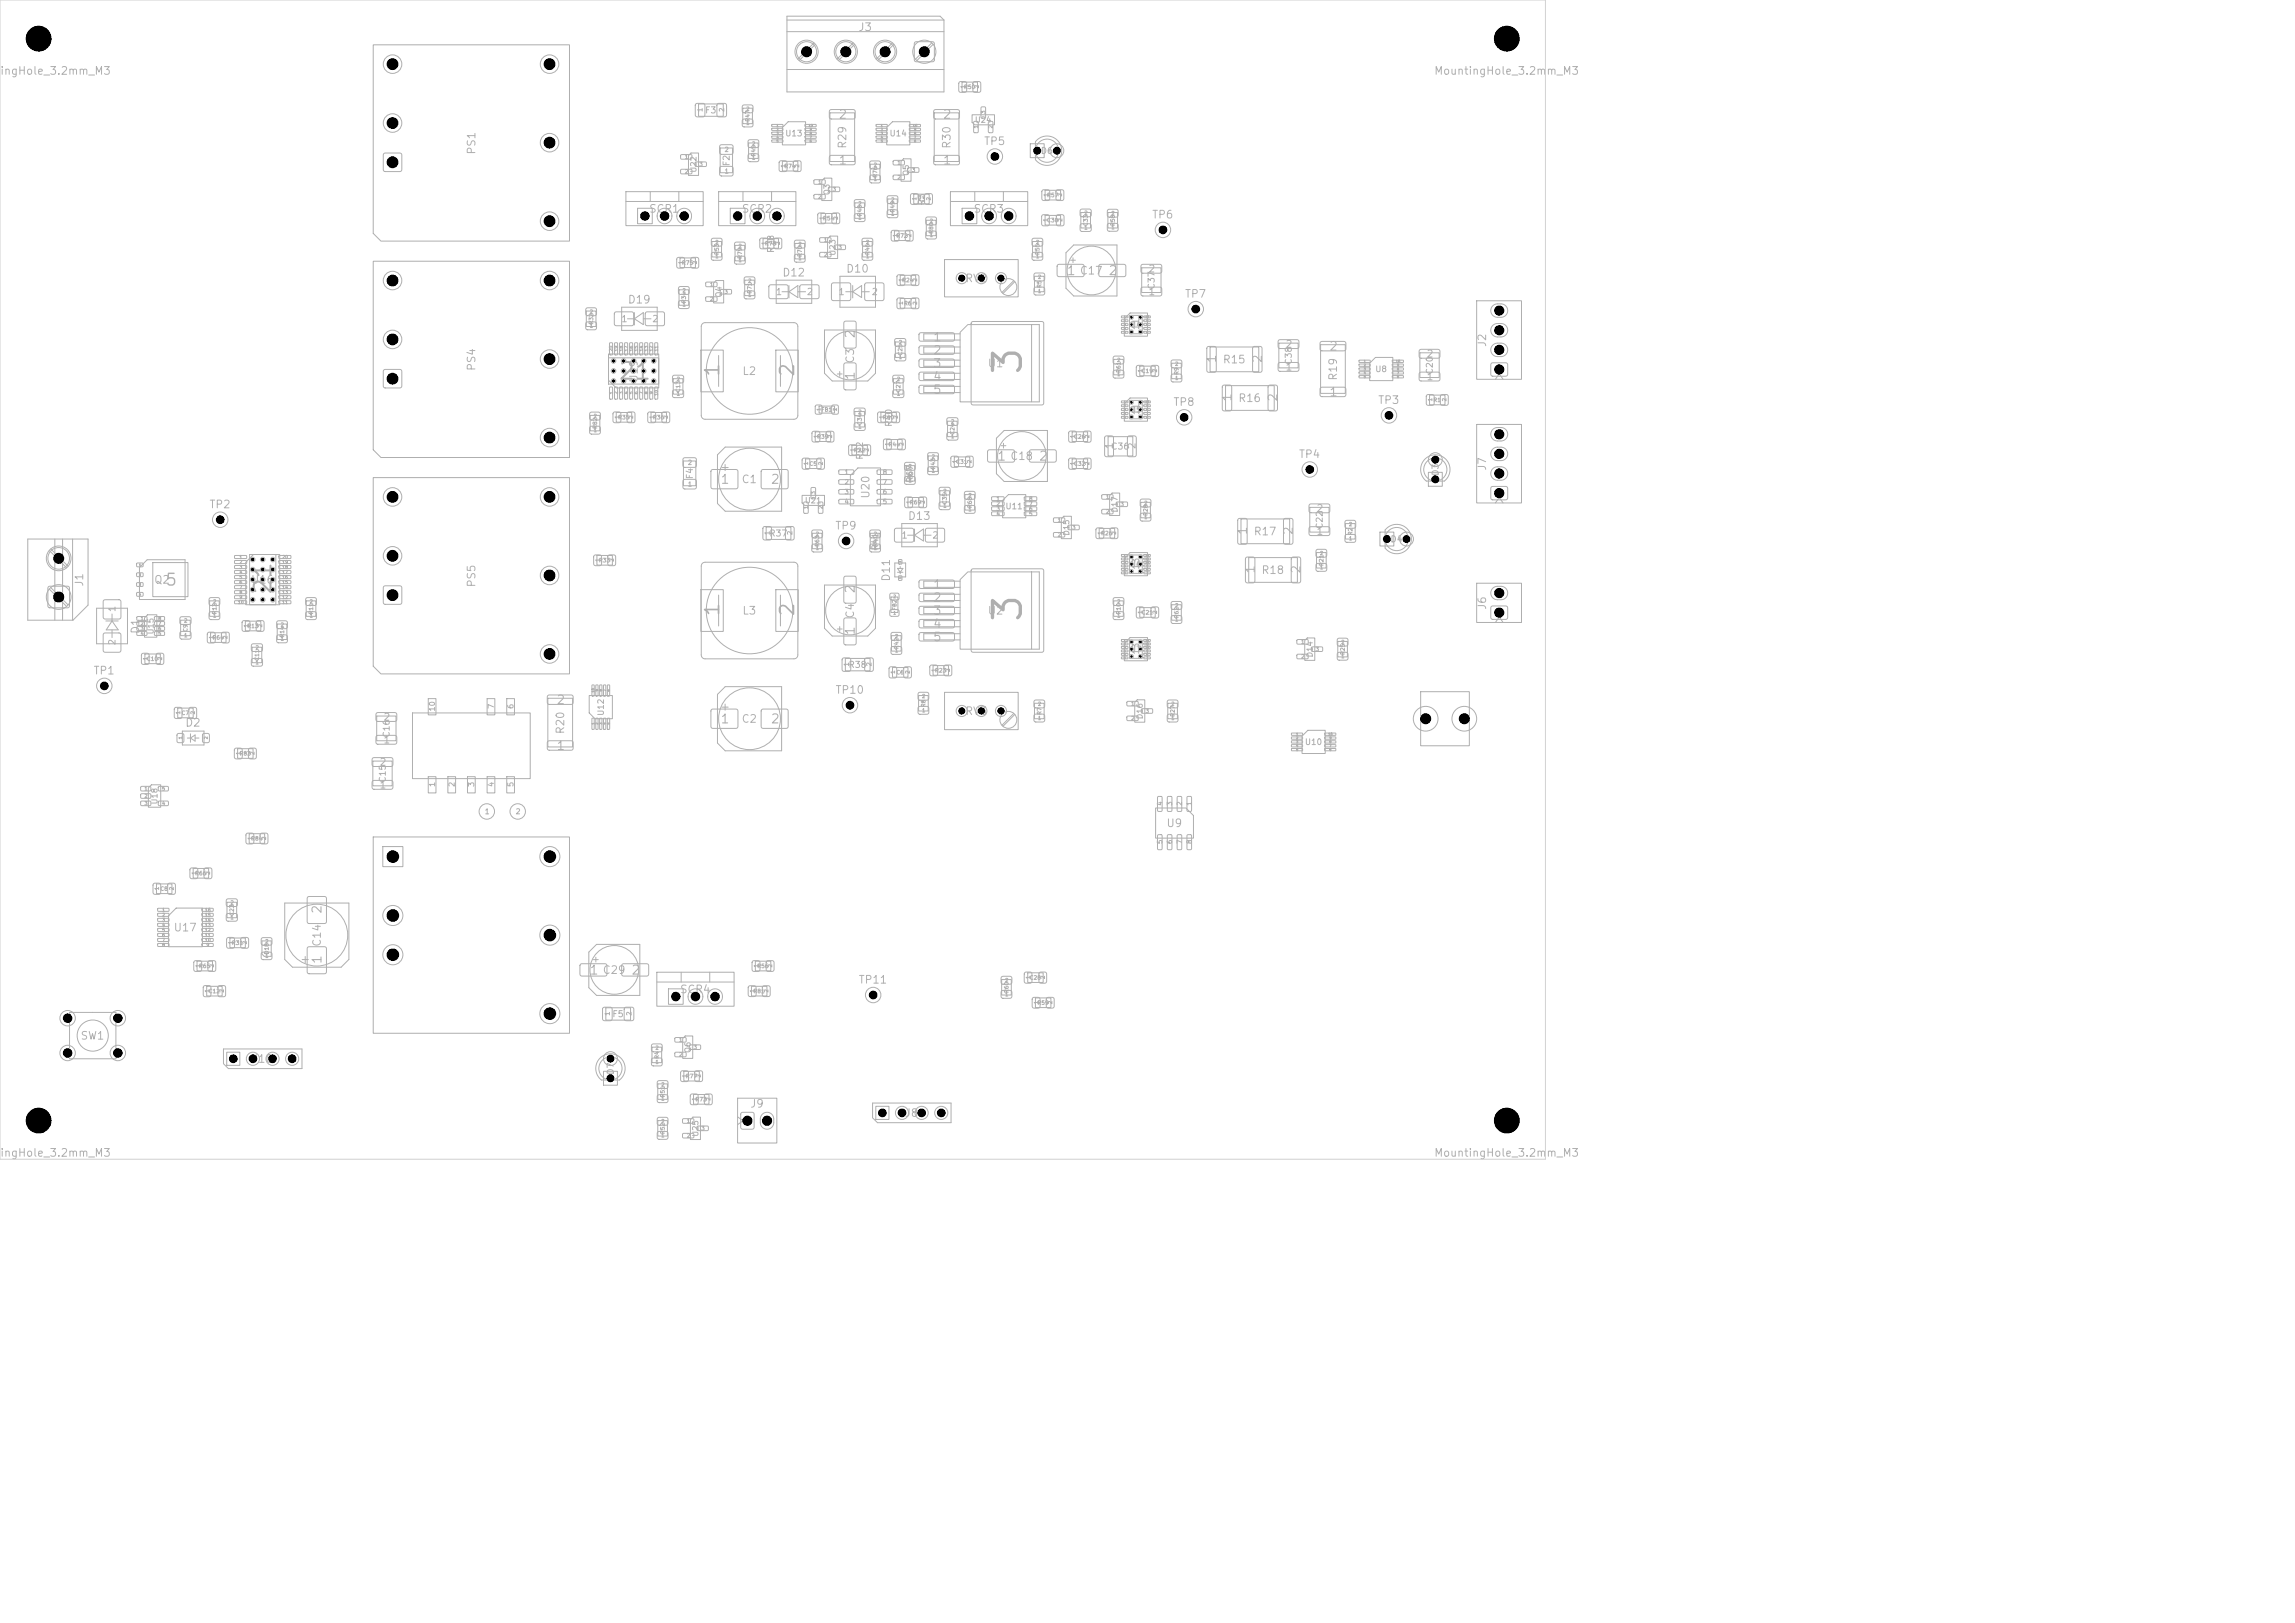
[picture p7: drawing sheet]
<svg xmlns="http://www.w3.org/2000/svg" width="297mm" height="210mm" viewBox="0 0 297 210" stroke-linecap="round" stroke-linejoin="round" font-family="sans-serif">
<defs><g id="words">
<g font-size="3.6" fill="#afafaf">
<text x="133.1" y="48.8" transform="rotate(-90 133.1 48.8)">3</text>
<text x="133.1" y="80.8" transform="rotate(-90 133.1 80.8)">3</text>
</g>
<g font-size="2.2" fill="#afafaf">
<text x="79.9" y="49.7">21</text>
<text x="35.7" y="77.1" transform="rotate(-90 35.7 77.1)">21</text>
</g>
<g font-size="1.8" fill="#afafaf">
<text x="93.5" y="48.9" transform="rotate(-90 93.5 48.9)">1</text>
<text x="103.2" y="48.9" transform="rotate(-90 103.2 48.9)">2</text>
<text x="93.5" y="79.9" transform="rotate(-90 93.5 79.9)">1</text>
<text x="103.2" y="79.9" transform="rotate(-90 103.2 79.9)">2</text>
</g>
<text font-size="1.5" fill="#afafaf" x="21.3" y="76.2">5</text>
<g font-size="1.2" fill="#afafaf">
<text x="138" y="35.9">1</text>
<text x="143.4" y="35.9">2</text>
<text x="110.9" y="43.9" transform="rotate(-90 110.9 43.9)">2</text>
<text x="110.9" y="49.3" transform="rotate(-90 110.9 49.3)">1</text>
<text x="129" y="59.9">1</text>
<text x="134.4" y="59.9">2</text>
<text x="93.2" y="62.9">1</text>
<text x="99.7" y="62.9">2</text>
<text x="110.9" y="76.9" transform="rotate(-90 110.9 76.9)">2</text>
<text x="110.9" y="82.3" transform="rotate(-90 110.9 82.3)">1</text>
<text x="93.2" y="93.9">1</text>
<text x="99.7" y="93.9">2</text>
<text x="41.9" y="118.3" transform="rotate(-90 41.9 118.3)">2</text>
<text x="41.9" y="124.8" transform="rotate(-90 41.9 124.8)">1</text>
<text x="76.2" y="126.4">1</text>
<text x="81.6" y="126.4">2</text>
</g>
<g font-size="1.1" fill="#afafaf">
<text x="108.4" y="15.6">2</text>
<text x="121.9" y="15.6">2</text>
<text x="108.4" y="21.6">1</text>
<text x="121.9" y="21.6">1</text>
<text x="120.7" y="44.4">1</text>
<text x="120.7" y="46.1">2</text>
<text x="120.7" y="47.8">3</text>
<text x="157.6" y="47.1" transform="rotate(-90 157.6 47.1)">1</text>
<text x="163.6" y="47.1" transform="rotate(-90 163.6 47.1)">2</text>
<text x="171.9" y="45.6">2</text>
<text x="120.7" y="49.5">4</text>
<text x="120.7" y="51.2">5</text>
<text x="159.6" y="52.1" transform="rotate(-90 159.6 52.1)">1</text>
<text x="165.6" y="52.1" transform="rotate(-90 165.6 52.1)">2</text>
<text x="171.9" y="51.6">1</text>
<text x="161.6" y="69.3" transform="rotate(-90 161.6 69.3)">1</text>
<text x="167.6" y="69.3" transform="rotate(-90 167.6 69.3)">2</text>
<text x="120.7" y="76.4">1</text>
<text x="162.6" y="74.3" transform="rotate(-90 162.6 74.3)">1</text>
<text x="168.6" y="74.3" transform="rotate(-90 168.6 74.3)">2</text>
<text x="120.7" y="78.1">2</text>
<text x="120.7" y="79.8">3</text>
<text x="120.7" y="81.5">4</text>
<text x="120.7" y="83.2">5</text>
<text x="71.9" y="91.4">2</text>
<text x="184" y="93.8">1</text>
<text x="189" y="93.8">1</text>
<text x="71.9" y="97.3">1</text>
</g>
<g font-size="1" fill="#afafaf">
<text x="111" y="4.3">J3</text>
<text x="-.6" y="9.9">tingHole_3.2mm_M3</text>
<text x="185.5" y="9.9">MountingHole_3.2mm_M3</text>
<text x="61.8" y="20.1" transform="rotate(-90 61.8 20.1)">PS1</text>
<text x="109.8" y="19.3" transform="rotate(-90 109.8 19.3)">R29</text>
<text x="123.3" y="19.3" transform="rotate(-90 123.3 19.3)">R30</text>
<text x="127.3" y="19">TP5</text>
<text x="83.9" y="27.8">SCR1</text>
<text x="95.9" y="27.8">SCR2</text>
<text x="125.9" y="27.8">SCR3</text>
<text x="149" y="28.5">TP6</text>
<text x="109.4" y="35.5">D10</text>
<text x="139.7" y="35.8">C17</text>
<text x="81.2" y="39.5">D19</text>
<text x="101.2" y="36">D12</text>
<text x="124.8" y="36.8">RV2</text>
<text x="153.3" y="38.8">TP7</text>
<text x="110.8" y="47.1" transform="rotate(-90 110.8 47.1)">C3</text>
<text x="127.7" y="47.8">U1</text>
<text x="158.2" y="47.3">R15</text>
<text x="192.6" y="45" transform="rotate(-90 192.6 45)">J2</text>
<text x="61.8" y="48.1" transform="rotate(-90 61.8 48.1)">PS4</text>
<text x="82.8" y="49.6" transform="rotate(-90 82.8 49.6)">U19</text>
<text x="96" y="48.8">L2</text>
<text x="151.8" y="52.8">TP8</text>
<text x="160.2" y="52.3">R16</text>
<text x="173.3" y="49.3" transform="rotate(-90 173.3 49.3)">R19</text>
<text x="178.3" y="52.5">TP3</text>
<text x="130.7" y="59.8">C18</text>
<text x="168" y="59.5">TP4</text>
<text x="95.9" y="62.8">C1</text>
<text x="112.8" y="64.6" transform="rotate(-90 112.8 64.6)">U20</text>
<text x="192.6" y="61" transform="rotate(-90 192.6 61)">J7</text>
<text x="27" y="66">TP2</text>
<text x="108" y="68.8">TP9</text>
<text x="117.4" y="67.5">D13</text>
<text x="162.2" y="69.5">R17</text>
<text x="11" y="76" transform="rotate(-90 11 76)">J1</text>
<text x="19.9" y="75.8">Q2</text>
<text x="32.4" y="75.8">U16</text>
<text x="61.8" y="76.1" transform="rotate(-90 61.8 76.1)">PS5</text>
<text x="115.4" y="75.3" transform="rotate(-90 115.4 75.3)">D11</text>
<text x="163.2" y="74.5">R18</text>
<text x="18.3" y="82.1" transform="rotate(-90 18.3 82.1)">D1</text>
<text x="96" y="79.8">L3</text>
<text x="110.8" y="80.1" transform="rotate(-90 110.8 80.1)">C4</text>
<text x="127.7" y="79.8">U2</text>
<text x="192.6" y="79" transform="rotate(-90 192.6 79)">J6</text>
<text x="12" y="87.5">TP1</text>
<text x="23.9" y="94.3">D2</text>
<text x="73.3" y="95.1" transform="rotate(-90 73.3 95.1)">R20</text>
<text x="95.9" y="93.8">C2</text>
<text x="108" y="90">TP10</text>
<text x="124.8" y="92.8">RV3</text>
<text x="150.9" y="107.3">U9</text>
<text x="22.4" y="120.8">U17</text>
<text x="41.8" y="122.6" transform="rotate(-90 41.8 122.6)">C14</text>
<text x="77.9" y="126.3">C29</text>
<text x="87.9" y="128.8">SCR4</text>
<text x="111" y="127.5">TP11</text>
<text x="10.4" y="134.8">SW1</text>
<text x="32.5" y="137.8">J10</text>
<text x="97" y="143.6">J9</text>
<text x="-.6" y="149.9">tingHole_3.2mm_M3</text>
<text x="117" y="144.8">J8</text>
<text x="185.5" y="149.9">MountingHole_3.2mm_M3</text>
</g>
<g font-size=".9" fill="#afafaf">
<text x="103.9" y="7.4">4</text>
<text x="109" y="7.4">3</text>
<text x="114.1" y="7.4">2</text>
<text x="119.2" y="7.4">1</text>
<text x="148.5" y="35.5">2</text>
<text x="148.5" y="38.4">1</text>
<text x="166.3" y="45.2">2</text>
<text x="184.5" y="46.5">2</text>
<text x="166.3" y="48.2">1</text>
<text x="184.5" y="49.4">1</text>
<text x="144.2" y="58.2" transform="rotate(-90 144.2 58.2)">1</text>
<text x="147.2" y="58.2" transform="rotate(-90 147.2 58.2)">2</text>
<text x="170.3" y="69.4">1</text>
<text x="170.3" y="66.5">2</text>
<text x="7.1" y="78">1</text>
<text x="7.1" y="73">2</text>
<text x="49.5" y="93.5">2</text>
<text x="49" y="99.3">2</text>
<text x="49.5" y="96.4">1</text>
<text x="49" y="102.2">1</text>
<text x="50.4" y="111.5">1</text>
<text x="70.7" y="111.5">6</text>
<text x="50.4" y="119.1">2</text>
<text x="50.4" y="124.2">3</text>
<text x="70.7" y="121.7">5</text>
<text x="70.7" y="131.8">4</text>
</g>
<g font-size=".8" fill="#afafaf">
<text x="50.4" y="8.9">6</text>
<text x="70.7" y="8.9">5</text>
<text x="50.4" y="16.5">2</text>
<text x="91.2" y="14.9">F3</text>
<text x="101.6" y="17.8">U13</text>
<text x="115.1" y="17.8">U14</text>
<text x="50.4" y="21.6">1</text>
<text x="70.7" y="19.1">4</text>
<text x="94.6" y="21.6" transform="rotate(-90 94.6 21.6)">F2</text>
<text x="134.6" y="20.1">D6</text>
<text x="70.7" y="29.2">3</text>
<text x="119.9" y="26.7" transform="rotate(-90 119.9 26.7)">R3</text>
<text x="100.4" y="32.8" transform="rotate(-90 100.4 32.8)">R78</text>
<text x="50.4" y="36.9">6</text>
<text x="70.7" y="36.9">5</text>
<text x="80.3" y="41.9">1</text>
<text x="84.3" y="41.9">2</text>
<text x="100.3" y="38.4">1</text>
<text x="104.3" y="38.4">2</text>
<text x="108.4" y="38.4">1</text>
<text x="112.7" y="38.4">2</text>
<text x="149.6" y="37.5" transform="rotate(-90 149.6 37.5)">C37</text>
<text x="50.4" y="44.5">2</text>
<text x="70.7" y="47.1">4</text>
<text x="146.2" y="42.6">U4</text>
<text x="147.6" y="42.8" transform="rotate(-90 147.6 42.8)">11</text>
<text x="167.4" y="47.3" transform="rotate(-90 167.4 47.3)">C38</text>
<text x="50.4" y="49.6">1</text>
<text x="146.2" y="53.6">U5</text>
<text x="147.6" y="53.8" transform="rotate(-90 147.6 53.8)">11</text>
<text x="177.9" y="48.3">U8</text>
<text x="185.6" y="48.5" transform="rotate(-90 185.6 48.5)">C20</text>
<text x="70.7" y="57.2">3</text>
<text x="111.9" y="59.6" transform="rotate(-90 111.9 59.6)">R22</text>
<text x="115.6" y="55.3" transform="rotate(-90 115.6 55.3)">R40</text>
<text x="143.7" y="58.4">C36</text>
<text x="50.4" y="64.9">6</text>
<text x="70.7" y="64.9">5</text>
<text x="89.9" y="62.1" transform="rotate(-90 89.9 62.1)">F4</text>
<text x="118.4" y="62.6" transform="rotate(-90 118.4 62.6)">R67</text>
<text x="186.4" y="61.6" transform="rotate(-90 186.4 61.6)">D3</text>
<text x="99.5" y="69.6">R37</text>
<text x="113.9" y="71.3" transform="rotate(-90 113.9 71.3)">R41</text>
<text x="116.6" y="69.9">1</text>
<text x="120.6" y="69.9">2</text>
<text x="130.1" y="66.1">U11</text>
<text x="171.4" y="68.5" transform="rotate(-90 171.4 68.5)">C22</text>
<text x="179.9" y="70.4">D4</text>
<text x="50.4" y="77.6">1</text>
<text x="50.4" y="72.5">2</text>
<text x="70.7" y="75.1">4</text>
<text x="146.2" y="73.6">U6</text>
<text x="147.6" y="73.8" transform="rotate(-90 147.6 73.8)">13</text>
<text x="15.1" y="83.6" transform="rotate(-90 15.1 83.6)">2</text>
<text x="15.1" y="79.3" transform="rotate(-90 15.1 79.3)">1</text>
<text x="70.7" y="85.2">3</text>
<text x="109.7" y="86.6">R38</text>
<text x="146.2" y="84.6">U7</text>
<text x="147.6" y="84.8" transform="rotate(-90 147.6 84.8)">13</text>
<text x="50.6" y="95.5" transform="rotate(-90 50.6 95.5)">C16</text>
<text x="78.3" y="92.7" transform="rotate(-90 78.3 92.7)">U12</text>
<text x="50.1" y="101.3" transform="rotate(-90 50.1 101.3)">C15</text>
<text x="168.8" y="96.6">U10</text>
<text x="79.2" y="131.8">F5</text>
<text x="79.6" y="139.1" transform="rotate(-90 79.6 139.1)">D7</text>
</g>
<g font-size=".7" fill="#afafaf">
<text x="126.1" y="16.1">U24</text>
<text x="90.3" y="22.4" transform="rotate(-90 90.3 22.4)">U22</text>
<text x="117.8" y="22.8" transform="rotate(-90 117.8 22.8)">Q5</text>
<text x="128.4" y="20.8">1</text>
<text x="107.6" y="25.3" transform="rotate(-90 107.6 25.3)">Q3</text>
<text x="108.3" y="33.2" transform="rotate(-90 108.3 33.2)">U23</text>
<text x="150.2" y="30.3">1</text>
<text x="93.6" y="38.6" transform="rotate(-90 93.6 38.6)">Q4</text>
<text x="154.4" y="40.5">1</text>
<text x="193.7" y="40.7">4</text>
<text x="193.7" y="45.8">2</text>
<text x="193.7" y="43.3">3</text>
<text x="193.7" y="48.4">1</text>
<text x="152.9" y="54.5">1</text>
<text x="179.4" y="54.3">1</text>
<text x="193.7" y="59.3">3</text>
<text x="193.7" y="56.7">4</text>
<text x="104.1" y="65.3">U21</text>
<text x="169.2" y="61.3">1</text>
<text x="193.7" y="64.4">1</text>
<text x="193.7" y="61.8">2</text>
<text x="28.2" y="67.8">1</text>
<text x="109.2" y="70.5">1</text>
<text x="138.6" y="69.4" transform="rotate(-90 138.6 69.4)">D15</text>
<text x="144.8" y="66.4" transform="rotate(-90 144.8 66.4)">D17</text>
<text x="193.7" y="77.3">2</text>
<text x="20.1" y="82.2" transform="rotate(-90 20.1 82.2)">U15</text>
<text x="193.7" y="79.8">1</text>
<text x="13.2" y="89.3">1</text>
<text x="170.1" y="85.1" transform="rotate(-90 170.1 85.1)">D14</text>
<text x="56.5" y="92.1" transform="rotate(-90 56.5 92.1)">10</text>
<text x="64.1" y="91.8" transform="rotate(-90 64.1 91.8)">7</text>
<text x="66.6" y="91.8" transform="rotate(-90 66.6 91.8)">6</text>
<text x="109.7" y="91.8">1</text>
<text x="148.1" y="93.1" transform="rotate(-90 148.1 93.1)">D16</text>
<text x="56.5" y="101.9" transform="rotate(-90 56.5 101.9)">1</text>
<text x="59" y="101.9" transform="rotate(-90 59 101.9)">2</text>
<text x="61.5" y="101.9" transform="rotate(-90 61.5 101.9)">3</text>
<text x="64.1" y="101.9" transform="rotate(-90 64.1 101.9)">4</text>
<text x="66.6" y="101.9" transform="rotate(-90 66.6 101.9)">5</text>
<text x="20.6" y="104.2" transform="rotate(-90 20.6 104.2)">U18</text>
<text x="62.7" y="105.5">1</text>
<text x="66.7" y="105.5">2</text>
<text x="112.7" y="129.3">1</text>
<text x="8.4" y="132.3">1</text>
<text x="8.4" y="136.8">2</text>
<text x="14.9" y="132.3">1</text>
<text x="14.9" y="136.8">2</text>
<text x="89.6" y="136.3" transform="rotate(-90 89.6 136.3)">Q6</text>
<text x="90.6" y="147.2" transform="rotate(-90 90.6 147.2)">U25</text>
<text x="97.3" y="145.4" transform="rotate(-90 97.3 145.4)">1</text>
<text x="99.8" y="145.4" transform="rotate(-90 99.8 145.4)">2</text>
</g>
<g font-size=".6" fill="#afafaf">
<text x="91" y="14.5" transform="rotate(-90 91 14.5)">1</text>
<text x="93.8" y="14.5" transform="rotate(-90 93.8 14.5)">2</text>
<text x="93.7" y="22.6">1</text>
<text x="93.7" y="19.8">2</text>
<text x="133.9" y="20">1</text>
<text x="136.5" y="20">2</text>
<text x="83.1" y="28.4">1</text>
<text x="85.7" y="28.4">2</text>
<text x="88.2" y="28.4">3</text>
<text x="95.1" y="28.4">1</text>
<text x="97.7" y="28.4">2</text>
<text x="100.2" y="28.4">3</text>
<text x="125.1" y="28.4">1</text>
<text x="127.7" y="28.4">2</text>
<text x="130.2" y="28.4">3</text>
<text x="185.4" y="59.9">2</text>
<text x="89" y="63.1">1</text>
<text x="89" y="60.3">2</text>
<text x="109.2" y="61.6">1</text>
<text x="109.2" y="62.8">2</text>
<text x="109.2" y="64.1">3</text>
<text x="109.2" y="65.4">4</text>
<text x="114.2" y="65.4">5</text>
<text x="114.2" y="64.1">6</text>
<text x="114.2" y="62.8">7</text>
<text x="114.2" y="61.6">8</text>
<text x="185.4" y="62.5">1</text>
<text x="99.7" y="69.3" transform="rotate(-90 99.7 69.3)">1</text>
<text x="102.7" y="69.3" transform="rotate(-90 102.7 69.3)">2</text>
<text x="179.2" y="70.2">1</text>
<text x="181.7" y="70.2">2</text>
<text x="110" y="86.3" transform="rotate(-90 110 86.3)">1</text>
<text x="112.9" y="86.3" transform="rotate(-90 112.9 86.3)">2</text>
<text x="150.6" y="104.3" transform="rotate(-90 150.6 104.3)">4</text>
<text x="151.8" y="104.3" transform="rotate(-90 151.8 104.3)">3</text>
<text x="153.1" y="104.3" transform="rotate(-90 153.1 104.3)">2</text>
<text x="154.4" y="104.3" transform="rotate(-90 154.4 104.3)">1</text>
<text x="150.6" y="109.3" transform="rotate(-90 150.6 109.3)">5</text>
<text x="151.8" y="109.3" transform="rotate(-90 151.8 109.3)">6</text>
<text x="153.1" y="109.3" transform="rotate(-90 153.1 109.3)">7</text>
<text x="154.4" y="109.3" transform="rotate(-90 154.4 109.3)">8</text>
<text x="79" y="131.5" transform="rotate(-90 79 131.5)">1</text>
<text x="81.8" y="131.5" transform="rotate(-90 81.8 131.5)">2</text>
<text x="87.1" y="129.4">1</text>
<text x="89.7" y="129.4">2</text>
<text x="92.2" y="129.4">3</text>
<text x="29.9" y="137.4">1</text>
<text x="32.4" y="137.4">2</text>
<text x="35" y="137.4">3</text>
<text x="37.5" y="137.4">4</text>
<text x="78.7" y="137.4">2</text>
<text x="78.7" y="140">1</text>
<text x="113.9" y="144.4">1</text>
<text x="116.4" y="144.4">2</text>
<text x="119" y="144.4">3</text>
<text x="121.5" y="144.4">4</text>
</g>
<g font-size=".5" fill="#afafaf">
<text x="124.7" y="11.6">R50</text>
<text x="124.9" y="11.5" transform="rotate(-90 124.9 11.5)">1</text>
<text x="126.8" y="11.5" transform="rotate(-90 126.8 11.5)">2</text>
<text x="96.5" y="16.3">1</text>
<text x="96.5" y="14.4">2</text>
<text x="97.1" y="15.8" transform="rotate(-90 97.1 15.8)">R47</text>
<text x="126.7" y="16.7" transform="rotate(-90 126.7 16.7)">1</text>
<text x="127.6" y="14.8" transform="rotate(-90 127.6 14.8)">3</text>
<text x="128.6" y="16.7" transform="rotate(-90 128.6 16.7)">2</text>
<text x="88.6" y="20.7">1</text>
<text x="88.6" y="22.6">2</text>
<text x="90.4" y="21.6">3</text>
<text x="97.3" y="20.8">1</text>
<text x="97.3" y="18.9">2</text>
<text x="97.9" y="20.3" transform="rotate(-90 97.9 20.3)">R45</text>
<text x="101.5" y="21.9">R74</text>
<text x="101.7" y="21.7" transform="rotate(-90 101.7 21.7)">1</text>
<text x="103.5" y="21.7" transform="rotate(-90 103.5 21.7)">2</text>
<text x="105.8" y="23.9">1</text>
<text x="113" y="23.5">1</text>
<text x="113" y="21.7">2</text>
<text x="113.6" y="23" transform="rotate(-90 113.6 23)">R76</text>
<text x="116.1" y="21.4">1</text>
<text x="116.1" y="23.3">2</text>
<text x="117.9" y="22.4">3</text>
<text x="105.8" y="25.8">2</text>
<text x="106.5" y="28.6">R54</text>
<text x="106.7" y="28.5" transform="rotate(-90 106.7 28.5)">1</text>
<text x="107.7" y="24.9">3</text>
<text x="108.5" y="28.5" transform="rotate(-90 108.5 28.5)">2</text>
<text x="111" y="28.5">1</text>
<text x="111" y="26.7">2</text>
<text x="111.6" y="28" transform="rotate(-90 111.6 28)">R48</text>
<text x="115.3" y="28">1</text>
<text x="115.3" y="26.2">2</text>
<text x="115.9" y="27.5" transform="rotate(-90 115.9 27.5)">R49</text>
<text x="118.7" y="26.1">R3</text>
<text x="118.7" y="26" transform="rotate(-90 118.7 26)">1</text>
<text x="120.3" y="28.9">2</text>
<text x="120.5" y="26" transform="rotate(-90 120.5 26)">2</text>
<text x="135.5" y="25.6">R57</text>
<text x="135.5" y="28.9">C30</text>
<text x="135.7" y="28.7" transform="rotate(-90 135.7 28.7)">1</text>
<text x="135.7" y="25.5" transform="rotate(-90 135.7 25.5)">1</text>
<text x="137.5" y="25.5" transform="rotate(-90 137.5 25.5)">2</text>
<text x="137.6" y="28.7" transform="rotate(-90 137.6 28.7)">2</text>
<text x="140.3" y="29.8">1</text>
<text x="140.3" y="27.9">2</text>
<text x="140.9" y="29.3" transform="rotate(-90 140.9 29.3)">C33</text>
<text x="143.8" y="29.8">1</text>
<text x="143.8" y="27.9">2</text>
<text x="144.4" y="29.3" transform="rotate(-90 144.4 29.3)">R58</text>
<text x="88.2" y="34.4">R75</text>
<text x="88.4" y="34.2" transform="rotate(-90 88.4 34.2)">1</text>
<text x="90.3" y="34.2" transform="rotate(-90 90.3 34.2)">2</text>
<text x="92.5" y="33.5">1</text>
<text x="92.5" y="31.7">2</text>
<text x="93.1" y="33" transform="rotate(-90 93.1 33)">R53</text>
<text x="95.5" y="34">1</text>
<text x="95.5" y="32.2">2</text>
<text x="96.1" y="33.5" transform="rotate(-90 96.1 33.5)">R79</text>
<text x="99" y="31.9">R78</text>
<text x="99.2" y="31.7" transform="rotate(-90 99.2 31.7)">1</text>
<text x="101" y="31.7" transform="rotate(-90 101 31.7)">2</text>
<text x="103.3" y="33.8">1</text>
<text x="103.3" y="31.9">2</text>
<text x="103.9" y="33.3" transform="rotate(-90 103.9 33.3)">R70</text>
<text x="106.6" y="31.4">1</text>
<text x="106.6" y="33.3">2</text>
<text x="108.4" y="32.4">3</text>
<text x="112" y="33.5">1</text>
<text x="112" y="31.7">2</text>
<text x="112.6" y="33" transform="rotate(-90 112.6 33)">R46</text>
<text x="116" y="30.9">R72</text>
<text x="116.2" y="30.7" transform="rotate(-90 116.2 30.7)">1</text>
<text x="118" y="30.7" transform="rotate(-90 118 30.7)">2</text>
<text x="120.3" y="30.8">1</text>
<text x="120.9" y="30.3" transform="rotate(-90 120.9 30.3)">R80</text>
<text x="134" y="33.5">1</text>
<text x="134" y="31.7">2</text>
<text x="134.6" y="33" transform="rotate(-90 134.6 33)">R55</text>
<text x="76.3" y="40.7">2</text>
<text x="88.3" y="39.8">1</text>
<text x="88.3" y="37.9">2</text>
<text x="88.9" y="39.3" transform="rotate(-90 88.9 39.3)">R34</text>
<text x="91.8" y="37.2">1</text>
<text x="91.8" y="39.1">2</text>
<text x="93.7" y="38.1">3</text>
<text x="96.8" y="38.5">1</text>
<text x="96.8" y="36.7">2</text>
<text x="97.4" y="38" transform="rotate(-90 97.4 38)">R71</text>
<text x="116.7" y="36.6">R24</text>
<text x="116.9" y="39.6">R6</text>
<text x="116.9" y="39.5" transform="rotate(-90 116.9 39.5)">1</text>
<text x="116.9" y="36.5" transform="rotate(-90 116.9 36.5)">1</text>
<text x="118.8" y="39.5" transform="rotate(-90 118.8 39.5)">2</text>
<text x="118.8" y="36.5" transform="rotate(-90 118.8 36.5)">2</text>
<text x="124.2" y="36.4">3</text>
<text x="126.8" y="36.4">2</text>
<text x="129.3" y="36.4">1</text>
<text x="134.3" y="38">1</text>
<text x="134.3" y="36.2">2</text>
<text x="134.9" y="37.3" transform="rotate(-90 134.9 37.3)">R5</text>
<text x="76.3" y="42.5">1</text>
<text x="76.9" y="42" transform="rotate(-90 76.9 42)">R32</text>
<text x="116.3" y="46.6">1</text>
<text x="116.3" y="44.7">2</text>
<text x="116.9" y="46" transform="rotate(-90 116.9 46)">C25</text>
<text x="144.5" y="46.9">2</text>
<text x="152" y="47.4">2</text>
<text x="87.5" y="51.3">1</text>
<text x="87.5" y="49.4">2</text>
<text x="88.1" y="50.8" transform="rotate(-90 88.1 50.8)">C13</text>
<text x="106.2" y="53.4">FB1</text>
<text x="111" y="53.7">2</text>
<text x="116" y="51.3">1</text>
<text x="116" y="49.4">2</text>
<text x="116.6" y="50.8" transform="rotate(-90 116.6 50.8)">C27</text>
<text x="144.5" y="48.8">1</text>
<text x="145.1" y="48.3" transform="rotate(-90 145.1 48.3)">R61</text>
<text x="147.7" y="48.4">C19</text>
<text x="147.9" y="48.2" transform="rotate(-90 147.9 48.2)">1</text>
<text x="149.8" y="48.2" transform="rotate(-90 149.8 48.2)">2</text>
<text x="152" y="49.3">1</text>
<text x="152.6" y="48.6" transform="rotate(-90 152.6 48.6)">R9</text>
<text x="185.4" y="52.1">R1</text>
<text x="185.4" y="52" transform="rotate(-90 185.4 52)">1</text>
<text x="187.3" y="52" transform="rotate(-90 187.3 52)">2</text>
<text x="76.8" y="56">1</text>
<text x="76.8" y="54.2">2</text>
<text x="77.4" y="55.5" transform="rotate(-90 77.4 55.5)">R82</text>
<text x="80" y="54.4">R35</text>
<text x="80.2" y="54.2" transform="rotate(-90 80.2 54.2)">1</text>
<text x="82" y="54.2" transform="rotate(-90 82 54.2)">2</text>
<text x="84.5" y="54.4">R36</text>
<text x="84.7" y="54.2" transform="rotate(-90 84.7 54.2)">1</text>
<text x="86.5" y="54.2" transform="rotate(-90 86.5 54.2)">2</text>
<text x="105.7" y="56.9">R39</text>
<text x="105.9" y="56.7" transform="rotate(-90 105.9 56.7)">1</text>
<text x="107.8" y="56.7" transform="rotate(-90 107.8 56.7)">2</text>
<text x="110.5" y="58.6">R22</text>
<text x="110.7" y="58.5" transform="rotate(-90 110.7 58.5)">1</text>
<text x="111" y="55.6">1</text>
<text x="111.6" y="55" transform="rotate(-90 111.6 55)">C34</text>
<text x="112.5" y="58.5" transform="rotate(-90 112.5 58.5)">2</text>
<text x="114.2" y="54.4">R40</text>
<text x="114.4" y="54.2" transform="rotate(-90 114.4 54.2)">1</text>
<text x="115" y="57.9">R44</text>
<text x="115.2" y="57.7" transform="rotate(-90 115.2 57.7)">1</text>
<text x="116.3" y="54.2" transform="rotate(-90 116.3 54.2)">2</text>
<text x="117" y="57.7" transform="rotate(-90 117 57.7)">2</text>
<text x="120.5" y="59.4">2</text>
<text x="123" y="56.8">1</text>
<text x="123" y="54.9">2</text>
<text x="123.6" y="56.3" transform="rotate(-90 123.6 56.3)">C24</text>
<text x="123.9" y="60" transform="rotate(-90 123.9 60)">1</text>
<text x="125.8" y="60" transform="rotate(-90 125.8 60)">2</text>
<text x="139" y="56.9">C26</text>
<text x="139.2" y="56.7" transform="rotate(-90 139.2 56.7)">1</text>
<text x="141.1" y="56.7" transform="rotate(-90 141.1 56.7)">2</text>
<text x="104.7" y="60.2" transform="rotate(-90 104.7 60.2)">1</text>
<text x="104.7" y="65.9" transform="rotate(-90 104.7 65.9)">1</text>
<text x="104.7" y="60.4">C5</text>
<text x="105.6" y="64.1" transform="rotate(-90 105.6 64.1)">3</text>
<text x="106.6" y="60.2" transform="rotate(-90 106.6 60.2)">2</text>
<text x="106.6" y="65.9" transform="rotate(-90 106.6 65.9)">2</text>
<text x="117.5" y="62.5">1</text>
<text x="117.5" y="60.7">2</text>
<text x="117.7" y="65.4">R69</text>
<text x="117.9" y="65.2" transform="rotate(-90 117.9 65.2)">1</text>
<text x="118.1" y="62" transform="rotate(-90 118.1 62)">R67</text>
<text x="119.8" y="65.2" transform="rotate(-90 119.8 65.2)">2</text>
<text x="120.5" y="61.3">1</text>
<text x="121.1" y="60.8" transform="rotate(-90 121.1 60.8)">R43</text>
<text x="122" y="65.8">1</text>
<text x="122" y="63.9">2</text>
<text x="122.6" y="65.3" transform="rotate(-90 122.6 65.3)">C35</text>
<text x="123.7" y="60.1">C31</text>
<text x="125.3" y="64.4">2</text>
<text x="125.9" y="65.8" transform="rotate(-90 125.9 65.8)">R68</text>
<text x="128.9" y="64.9">1</text>
<text x="128.9" y="65.6">2</text>
<text x="133.1" y="65.6">7</text>
<text x="133.1" y="64.9">8</text>
<text x="139" y="60.4">C32</text>
<text x="139.2" y="60.2" transform="rotate(-90 139.2 60.2)">1</text>
<text x="141.1" y="60.2" transform="rotate(-90 141.1 60.2)">2</text>
<text x="143.1" y="64.7">1</text>
<text x="144.9" y="65.6">3</text>
<text x="148" y="65.4">2</text>
<text x="105.5" y="71.3">1</text>
<text x="105.5" y="69.4">2</text>
<text x="106.1" y="70.8" transform="rotate(-90 106.1 70.8)">R63</text>
<text x="113" y="71.3">1</text>
<text x="113" y="69.4">2</text>
<text x="113.6" y="70.8" transform="rotate(-90 113.6 70.8)">R41</text>
<text x="125.3" y="66.3">1</text>
<text x="128.9" y="66.2">3</text>
<text x="128.9" y="66.9">4</text>
<text x="133.1" y="66.9">5</text>
<text x="133.1" y="66.2">6</text>
<text x="136.8" y="67.7">1</text>
<text x="136.8" y="69.6">2</text>
<text x="138.7" y="68.6">3</text>
<text x="142.5" y="69.4">R26</text>
<text x="142.7" y="69.2" transform="rotate(-90 142.7 69.2)">1</text>
<text x="143.1" y="66.6">2</text>
<text x="144.5" y="69.2" transform="rotate(-90 144.5 69.2)">2</text>
<text x="148" y="67.3">1</text>
<text x="148.6" y="66.8" transform="rotate(-90 148.6 66.8)">R28</text>
<text x="170.8" y="71.9">2</text>
<text x="174.5" y="70">1</text>
<text x="174.5" y="68.2">2</text>
<text x="175.1" y="69.3" transform="rotate(-90 175.1 69.3)">R2</text>
<text x="77.5" y="72.9">R33</text>
<text x="77.7" y="72.7" transform="rotate(-90 77.7 72.7)">1</text>
<text x="79.5" y="72.7" transform="rotate(-90 79.5 72.7)">2</text>
<text x="170.8" y="73.8">1</text>
<text x="171.4" y="73.3" transform="rotate(-90 171.4 73.3)">R21</text>
<text x="23.8" y="82.6">1</text>
<text x="23.8" y="80.7">2</text>
<text x="24.4" y="81.8" transform="rotate(-90 24.4 81.8)">C9</text>
<text x="27.5" y="82.9">R64</text>
<text x="27.5" y="80">1</text>
<text x="27.5" y="78.2">2</text>
<text x="27.7" y="82.7" transform="rotate(-90 27.7 82.7)">1</text>
<text x="28.1" y="79.5" transform="rotate(-90 28.1 79.5)">R12</text>
<text x="29.5" y="82.7" transform="rotate(-90 29.5 82.7)">2</text>
<text x="32" y="81.4">R13</text>
<text x="32.2" y="81.2" transform="rotate(-90 32.2 81.2)">1</text>
<text x="34" y="81.2" transform="rotate(-90 34 81.2)">2</text>
<text x="36.3" y="83">1</text>
<text x="36.3" y="81.2">2</text>
<text x="36.9" y="82.5" transform="rotate(-90 36.9 82.5)">R14</text>
<text x="40" y="80">1</text>
<text x="40" y="78.2">2</text>
<text x="40.6" y="79.5" transform="rotate(-90 40.6 79.5)">R11</text>
<text x="115.8" y="82.7">2</text>
<text x="116.1" y="79" transform="rotate(-90 116.1 79)">FB2</text>
<text x="144.5" y="80">1</text>
<text x="144.5" y="78.2">2</text>
<text x="145.1" y="79.5" transform="rotate(-90 145.1 79.5)">R10</text>
<text x="147.7" y="79.6">C21</text>
<text x="147.9" y="79.5" transform="rotate(-90 147.9 79.5)">1</text>
<text x="149.8" y="79.5" transform="rotate(-90 149.8 79.5)">2</text>
<text x="152" y="80.5">1</text>
<text x="152" y="78.7">2</text>
<text x="152.6" y="80" transform="rotate(-90 152.6 80)">R62</text>
<text x="168.3" y="83.4">1</text>
<text x="173.5" y="83.4">2</text>
<text x="19" y="85.6">C10</text>
<text x="19.2" y="85.5" transform="rotate(-90 19.2 85.5)">1</text>
<text x="21.1" y="85.5" transform="rotate(-90 21.1 85.5)">2</text>
<text x="33" y="86.1">1</text>
<text x="33" y="84.2">2</text>
<text x="33.6" y="85.5" transform="rotate(-90 33.6 85.5)">C11</text>
<text x="115.8" y="84.5">1</text>
<text x="115.9" y="87.2" transform="rotate(-90 115.9 87.2)">1</text>
<text x="115.9" y="87.4">C6</text>
<text x="116.4" y="84" transform="rotate(-90 116.4 84)">R42</text>
<text x="117.8" y="87.2" transform="rotate(-90 117.8 87.2)">2</text>
<text x="121" y="87.1">R23</text>
<text x="121.2" y="87" transform="rotate(-90 121.2 87)">1</text>
<text x="123" y="87" transform="rotate(-90 123 87)">2</text>
<text x="168.3" y="85.3">2</text>
<text x="170.2" y="84.4">3</text>
<text x="173.5" y="85.3">1</text>
<text x="174.1" y="84.8" transform="rotate(-90 174.1 84.8)">R25</text>
<text x="23.4" y="92.5" transform="rotate(-90 23.4 92.5)">1</text>
<text x="23.4" y="92.6">C7</text>
<text x="25.3" y="92.5" transform="rotate(-90 25.3 92.5)">2</text>
<text x="119.3" y="92.3">1</text>
<text x="119.3" y="90.4">2</text>
<text x="119.9" y="91.6" transform="rotate(-90 119.9 91.6)">R8</text>
<text x="124.2" y="92.4">3</text>
<text x="126.8" y="92.4">2</text>
<text x="129.3" y="92.4">1</text>
<text x="134.3" y="93.3">1</text>
<text x="134.3" y="91.4">2</text>
<text x="134.9" y="92.6" transform="rotate(-90 134.9 92.6)">R7</text>
<text x="146.3" y="91.4">1</text>
<text x="146.3" y="93.3">2</text>
<text x="148.2" y="92.4">3</text>
<text x="151.5" y="93.3">1</text>
<text x="151.5" y="91.4">2</text>
<text x="152.1" y="92.8" transform="rotate(-90 152.1 92.8)">R27</text>
<text x="31" y="97.9">R83</text>
<text x="31.2" y="97.7" transform="rotate(-90 31.2 97.7)">1</text>
<text x="33" y="97.7" transform="rotate(-90 33 97.7)">2</text>
<text x="25.2" y="113.4">R66</text>
<text x="25.4" y="113.2" transform="rotate(-90 25.4 113.2)">1</text>
<text x="27.3" y="113.2" transform="rotate(-90 27.3 113.2)">2</text>
<text x="32.5" y="108.9">R84</text>
<text x="32.7" y="108.7" transform="rotate(-90 32.7 108.7)">1</text>
<text x="34.5" y="108.7" transform="rotate(-90 34.5 108.7)">2</text>
<text x="20.7" y="115.2" transform="rotate(-90 20.7 115.2)">1</text>
<text x="20.7" y="115.4">C8</text>
<text x="22.6" y="115.2" transform="rotate(-90 22.6 115.2)">2</text>
<text x="29.8" y="119.1">1</text>
<text x="29.8" y="117.2">2</text>
<text x="30.4" y="118.5" transform="rotate(-90 30.4 118.5)">C23</text>
<text x="25.7" y="125.4">R65</text>
<text x="25.9" y="125.2" transform="rotate(-90 25.9 125.2)">1</text>
<text x="27.8" y="125.2" transform="rotate(-90 27.8 125.2)">2</text>
<text x="30" y="122.4">R31</text>
<text x="30.2" y="122.2" transform="rotate(-90 30.2 122.2)">1</text>
<text x="32" y="122.2" transform="rotate(-90 32 122.2)">2</text>
<text x="34.3" y="124">1</text>
<text x="34.3" y="122.2">2</text>
<text x="34.9" y="123.5" transform="rotate(-90 34.9 123.5)">D18</text>
<text x="98" y="125.4">R56</text>
<text x="98.2" y="125.2" transform="rotate(-90 98.2 125.2)">1</text>
<text x="100" y="125.2" transform="rotate(-90 100 125.2)">2</text>
<text x="27" y="128.6">C12</text>
<text x="27.2" y="128.5" transform="rotate(-90 27.2 128.5)">1</text>
<text x="29.1" y="128.5" transform="rotate(-90 29.1 128.5)">2</text>
<text x="97.5" y="128.6">R81</text>
<text x="97.7" y="128.5" transform="rotate(-90 97.7 128.5)">1</text>
<text x="99.5" y="128.5" transform="rotate(-90 99.5 128.5)">2</text>
<text x="130" y="129">1</text>
<text x="130" y="127.2">2</text>
<text x="130.6" y="128.5" transform="rotate(-90 130.6 128.5)">R60</text>
<text x="133.2" y="126.9">C28</text>
<text x="133.4" y="126.7" transform="rotate(-90 133.4 126.7)">1</text>
<text x="134.2" y="130.1">R59</text>
<text x="134.4" y="130" transform="rotate(-90 134.4 130)">1</text>
<text x="135.3" y="126.7" transform="rotate(-90 135.3 126.7)">2</text>
<text x="136.3" y="130" transform="rotate(-90 136.3 130)">2</text>
<text x="84.8" y="137.8">1</text>
<text x="84.8" y="135.9">2</text>
<text x="85.4" y="137.1" transform="rotate(-90 85.4 137.1)">R4</text>
<text x="87.8" y="134.9">1</text>
<text x="87.8" y="136.8">2</text>
<text x="89.7" y="135.9">3</text>
<text x="85.5" y="142.5">1</text>
<text x="85.5" y="140.7">2</text>
<text x="86.1" y="142" transform="rotate(-90 86.1 142)">R51</text>
<text x="88.7" y="139.6">R77</text>
<text x="88.9" y="139.5" transform="rotate(-90 88.9 139.5)">1</text>
<text x="90" y="142.6">R73</text>
<text x="90.2" y="142.5" transform="rotate(-90 90.2 142.5)">1</text>
<text x="90.8" y="139.5" transform="rotate(-90 90.8 139.5)">2</text>
<text x="92" y="142.5" transform="rotate(-90 92 142.5)">2</text>
<text x="85.5" y="147.3">1</text>
<text x="85.5" y="145.4">2</text>
<text x="86.1" y="146.8" transform="rotate(-90 86.1 146.8)">R52</text>
<text x="88.8" y="145.4">1</text>
<text x="88.8" y="147.3">2</text>
<text x="90.7" y="146.4">3</text>
</g>
<g font-size=".4" fill="#afafaf">
<text x="79.4" y="45.5" transform="rotate(-90 79.4 45.5)">20</text>
<text x="80" y="45.5" transform="rotate(-90 80 45.5)">19</text>
<text x="80.7" y="45.5" transform="rotate(-90 80.7 45.5)">18</text>
<text x="81.3" y="45.5" transform="rotate(-90 81.3 45.5)">17</text>
<text x="82" y="45.5" transform="rotate(-90 82 45.5)">16</text>
<text x="82.6" y="45.5" transform="rotate(-90 82.6 45.5)">15</text>
<text x="83.3" y="45.5" transform="rotate(-90 83.3 45.5)">14</text>
<text x="83.9" y="45.5" transform="rotate(-90 83.9 45.5)">13</text>
<text x="84.6" y="45.5" transform="rotate(-90 84.6 45.5)">12</text>
<text x="85.2" y="45.5" transform="rotate(-90 85.2 45.5)">11</text>
<text x="79.4" y="51.1" transform="rotate(-90 79.4 51.1)">1</text>
<text x="80" y="51.1" transform="rotate(-90 80 51.1)">2</text>
<text x="80.7" y="51.1" transform="rotate(-90 80.7 51.1)">3</text>
<text x="81.3" y="51.1" transform="rotate(-90 81.3 51.1)">4</text>
<text x="82" y="51.1" transform="rotate(-90 82 51.1)">5</text>
<text x="82.6" y="51.1" transform="rotate(-90 82.6 51.1)">6</text>
<text x="83.3" y="51.1" transform="rotate(-90 83.3 51.1)">7</text>
<text x="83.9" y="51.1" transform="rotate(-90 83.9 51.1)">8</text>
<text x="84.6" y="51.1" transform="rotate(-90 84.6 51.1)">9</text>
<text x="85.2" y="51.3" transform="rotate(-90 85.2 51.3)">10</text>
<text x="106.2" y="53.2" transform="rotate(-90 106.2 53.2)">1</text>
<text x="108.4" y="53.2" transform="rotate(-90 108.4 53.2)">2</text>
<text x="30.9" y="72.4">1</text>
<text x="30.9" y="73">2</text>
<text x="30.9" y="73.7">3</text>
<text x="30.9" y="74.3">4</text>
<text x="30.9" y="75">5</text>
<text x="30.9" y="75.6">6</text>
<text x="30.9" y="76.3">7</text>
<text x="30.9" y="76.9">8</text>
<text x="30.9" y="77.6">9</text>
<text x="36.5" y="77.6">12</text>
<text x="36.5" y="76.9">13</text>
<text x="36.5" y="76.3">14</text>
<text x="36.5" y="75.6">15</text>
<text x="36.5" y="75">16</text>
<text x="36.5" y="74.3">17</text>
<text x="36.5" y="73.7">18</text>
<text x="36.5" y="73">19</text>
<text x="36.5" y="72.4">20</text>
<text x="115.5" y="77.5">2</text>
<text x="18.1" y="80.4">1</text>
<text x="18.1" y="81">2</text>
<text x="18.1" y="81.7">3</text>
<text x="18.1" y="82.3">4</text>
<text x="20.4" y="82.3">5</text>
<text x="20.4" y="81.7">6</text>
<text x="20.4" y="81">7</text>
<text x="20.4" y="80.4">8</text>
<text x="30.7" y="78.2">10</text>
<text x="36.5" y="78.2">11</text>
<text x="115.5" y="79.6">1</text>
<text x="23.7" y="95.7" transform="rotate(-90 23.7 95.7)">1</text>
<text x="27" y="95.7" transform="rotate(-90 27 95.7)">2</text>
<text x="18.6" y="102.4">1</text>
<text x="18.6" y="103.3">2</text>
<text x="18.6" y="104.3">3</text>
<text x="20.9" y="104.3">4</text>
<text x="20.9" y="102.4">5</text>
<text x="20.9" y="118">1</text>
<text x="20.9" y="118.7">2</text>
<text x="20.9" y="119.3">3</text>
<text x="20.9" y="120">4</text>
<text x="26.5" y="120">13</text>
<text x="26.5" y="119.3">14</text>
<text x="26.5" y="118.7">15</text>
<text x="26.5" y="118">16</text>
<text x="20.9" y="120.6">5</text>
<text x="20.9" y="121.3">6</text>
<text x="20.9" y="121.9">7</text>
<text x="20.9" y="122.6">8</text>
<text x="26.5" y="121.9">10</text>
<text x="26.5" y="121.3">11</text>
<text x="26.5" y="120.6">12</text>
<text x="26.7" y="122.6">9</text>
</g>
<g font-size=".3" fill="#afafaf">
<text x="100.4" y="16.5">1</text>
<text x="100.4" y="17">2</text>
<text x="100.4" y="17.5">3</text>
<text x="100.4" y="18">4</text>
<text x="104.6" y="16.5">10</text>
<text x="104.7" y="18">7</text>
<text x="104.7" y="17.5">8</text>
<text x="104.7" y="17">9</text>
<text x="113.9" y="16.5">1</text>
<text x="113.9" y="17">2</text>
<text x="113.9" y="17.5">3</text>
<text x="113.9" y="18">4</text>
<text x="118.1" y="16.5">10</text>
<text x="118.2" y="18">7</text>
<text x="118.2" y="17.5">8</text>
<text x="118.2" y="17">9</text>
<text x="100.4" y="18.5">5</text>
<text x="104.7" y="18.5">6</text>
<text x="113.9" y="18.5">5</text>
<text x="118.2" y="18.5">6</text>
<text x="145.4" y="41.2">1</text>
<text x="145.4" y="41.7">2</text>
<text x="148.2" y="41.2">10</text>
<text x="148.3" y="41.7">9</text>
<text x="145.4" y="42.2">3</text>
<text x="145.4" y="42.7">4</text>
<text x="145.4" y="43.2">5</text>
<text x="148.3" y="43.2">6</text>
<text x="148.3" y="42.7">7</text>
<text x="148.3" y="42.2">8</text>
<text x="176.4" y="47">1</text>
<text x="176.4" y="47.5">2</text>
<text x="176.4" y="48">3</text>
<text x="180.6" y="47">10</text>
<text x="180.7" y="48">8</text>
<text x="180.7" y="47.5">9</text>
<text x="145.4" y="52.2">1</text>
<text x="145.4" y="52.7">2</text>
<text x="145.4" y="53.2">3</text>
<text x="145.4" y="53.7">4</text>
<text x="148.2" y="52.2">10</text>
<text x="148.3" y="53.7">7</text>
<text x="148.3" y="53.2">8</text>
<text x="148.3" y="52.7">9</text>
<text x="176.4" y="48.5">4</text>
<text x="176.4" y="49">5</text>
<text x="180.7" y="49">6</text>
<text x="180.7" y="48.5">7</text>
<text x="145.4" y="54.2">5</text>
<text x="148.3" y="54.2">6</text>
<text x="18" y="73.3">1</text>
<text x="18" y="74.6">2</text>
<text x="18" y="75.9">3</text>
<text x="18" y="77.1">4</text>
<text x="145.4" y="72.1">1</text>
<text x="145.4" y="72.5">2</text>
<text x="145.4" y="73">3</text>
<text x="145.4" y="73.4">4</text>
<text x="145.4" y="73.9">5</text>
<text x="145.4" y="74.3">6</text>
<text x="148.2" y="73">10</text>
<text x="148.2" y="72.5">11</text>
<text x="148.2" y="72.1">12</text>
<text x="148.3" y="74.3">7</text>
<text x="148.3" y="73.9">8</text>
<text x="148.3" y="73.4">9</text>
<text x="145.4" y="83.1">1</text>
<text x="145.4" y="83.5">2</text>
<text x="145.4" y="84">3</text>
<text x="148.2" y="84">10</text>
<text x="148.2" y="83.5">11</text>
<text x="148.2" y="83.1">12</text>
<text x="77" y="89.6" transform="rotate(-90 77 89.6)">10</text>
<text x="77.5" y="89.5" transform="rotate(-90 77.5 89.5)">9</text>
<text x="78" y="89.5" transform="rotate(-90 78 89.5)">8</text>
<text x="78.5" y="89.5" transform="rotate(-90 78.5 89.5)">7</text>
<text x="79" y="89.5" transform="rotate(-90 79 89.5)">6</text>
<text x="145.4" y="84.4">4</text>
<text x="145.4" y="84.9">5</text>
<text x="145.4" y="85.3">6</text>
<text x="148.3" y="85.3">7</text>
<text x="148.3" y="84.9">8</text>
<text x="148.3" y="84.4">9</text>
<text x="77" y="93.8" transform="rotate(-90 77 93.8)">1</text>
<text x="77.5" y="93.8" transform="rotate(-90 77.5 93.8)">2</text>
<text x="78" y="93.8" transform="rotate(-90 78 93.8)">3</text>
<text x="78.5" y="93.8" transform="rotate(-90 78.5 93.8)">4</text>
<text x="79" y="93.8" transform="rotate(-90 79 93.8)">5</text>
<text x="167.7" y="95.2">1</text>
<text x="167.7" y="95.7">2</text>
<text x="171.9" y="95.2">10</text>
<text x="172" y="95.7">9</text>
<text x="167.7" y="96.2">3</text>
<text x="167.7" y="96.7">4</text>
<text x="167.7" y="97.2">5</text>
<text x="172" y="97.2">6</text>
<text x="172" y="96.7">7</text>
<text x="172" y="96.2">8</text>
</g>
<g font-size=".2" fill="#afafaf">
<text x="79.2" y="46.9">21</text>
<text x="80.5" y="46.9">21</text>
<text x="81.8" y="46.9">21</text>
<text x="83.1" y="46.9">21</text>
<text x="84.4" y="46.9">21</text>
<text x="79.2" y="49.5">21</text>
<text x="79.2" y="48.2">21</text>
<text x="80.5" y="49.5">21</text>
<text x="80.5" y="48.2">21</text>
<text x="81.8" y="49.5">21</text>
<text x="81.8" y="48.2">21</text>
<text x="83.1" y="49.5">21</text>
<text x="83.1" y="48.2">21</text>
<text x="84.4" y="49.5">21</text>
<text x="84.4" y="48.2">21</text>
<text x="32.5" y="72.6">21</text>
<text x="32.5" y="73.9">21</text>
<text x="32.5" y="75.2">21</text>
<text x="32.5" y="76.5">21</text>
<text x="32.5" y="77.8">21</text>
<text x="33.8" y="72.6">21</text>
<text x="33.8" y="73.9">21</text>
<text x="33.8" y="75.2">21</text>
<text x="33.8" y="76.5">21</text>
<text x="33.8" y="77.8">21</text>
<text x="35.1" y="72.6">21</text>
<text x="35.1" y="73.9">21</text>
<text x="35.1" y="75.2">21</text>
<text x="35.1" y="76.5">21</text>
<text x="35.1" y="77.8">21</text>
<text x="116.7" y="74.9" transform="rotate(-90 116.7 74.9)">1</text>
<text x="116.7" y="72.8" transform="rotate(-90 116.7 72.8)">2</text>
</g>
</g></defs>
<g fill="none" stroke="#afafaf" stroke-width=".13">
<path d="M48.3 5.8h25.4v25.4h-24.4l-1-1zM49.7 19.9l.2-.1h1.8l.2 .1 .1 .2v1.8l-.1 .2-.2 .1h-1.8l-.2-.1-.1-.2v-1.8zM90 13.4h1l.2 .1v1.4l-.1 .2h-.9l-.2-.1v-1.4zM90.4 13.5h3.2v1.6h-3.2zM92.8 13.4h1l.2 .1v1.4l-.1 .2h-.9l-.2-.1v-1.4zM93.2 18.8l.2-.1h1.3l.2 .3v.8l-.3 .2h-1.3l-.2-.3zM93.2 19.2h1.6v3.1h-1.6zM96.1 15.5l.2-.1h1l.1 .2v.7l-.2 .1h-1l-.1-.2zM96.1 13.6h.2h1l.1 .2v.6l-.2 .2h-1l-.1-.3zM96.1 14h1.3v2h-1.3zM96.9 20l.2-.1h.9l.2 .3v.6l-.2 .1h-1l-.2-.2zM96.9 18.1h.2h.9l.2 .2v.6l-.2 .2h-1l-.2-.2z"/>
<path d="M96.9 18.5h1.2v2h-1.2zM99.9 16.1h1.3l.1 .2-.1 .1h-1.2zM99.9 16.6h1.3l.1 .2-.1 .1h-1.2zM99.9 17.1h1.3l.1 .2-.1 .1h-1.2zM99.9 17.6h1.3l.1 .2-.1 .1h-1.2zM99.9 18.1h1.3l.1 .2-.1 .1h-1.2zM101.8 2.1h19.9l.5 .5v9.3h-20.4zM101.8 2.6h20.4M101.8 4.1h20.4M101.8 9h20.4M102 15.8h2.2v3h-3v-2.3zM104.2 18.1h1.3l.1 .2-.1 .1h-1.3z"/>
<path d="M104.2 17.6h1.3l.1 .2-.1 .1h-1.3zM104.2 17.1h1.3l.1 .2-.1 .1h-1.3zM104.2 16.6h1.3l.1 .2-.1 .1h-1.3zM104.2 16.1h1.3l.1 .2-.1 .1h-1.3zM105.3 5.6l-2.1 2.1M105.5 5.7l-2.1 2.1M107.4 14.2h.2h2.9l.2 .2v.8l-.3 .2h-2.9l-.2-.2zM107.4 14.6h3.2v6.3h-3.2zM110.4 5.6l-2.1 2.1M110.6 5.7l-2.1 2.1M113.4 16.1h1.4v.2v.1h-1.3zM113.4 16.6h1.4v.2v.1h-1.3z"/>
<path d="M113.4 17.1h1.4v.2v.1h-1.3zM113.4 17.6h1.4v.2v.1h-1.3zM113.4 18.1h1.4v.2v.1h-1.3zM115.5 5.6l-2.1 2.1M115.5 15.8h2.3v3h-3v-2.3zM115.7 5.7l-2.1 2.1M117.7 18.1h1.4v.2v.1h-1.3zM117.7 17.6h1.4v.2v.1h-1.3zM117.7 17.1h1.4v.2v.1h-1.3zM117.7 16.6h1.4v.2v.1h-1.3zM117.7 16.1h1.4v.2v.1h-1.3zM118.4 5.5l.2-.1h2.1l.1 .1 .1 .1v2.1l-.1 .2-.1 .1h-2.1l-.2-.1-.1-.2v-2.1z"/>
<path d="M120.6 5.6l-2.1 2.1M120.8 5.7l-2.1 2.1M120.9 14.2h.2h2.9l.2 .2v.8l-.3 .2h-2.9l-.2-.2zM120.9 14.6h3.2v6.3h-3.2zM124.1 10.6l.7-.1 .3 .2v1l-.2 .2h-.6l-.2-.1v-1zM124.5 10.6h2v1.3h-2zM125.8 14.9h2.9v1.3h-2.6l-.3-.4zM126 10.6l.7-.1 .2 .2v1l-.1 .2h-.6l-.3-.1v-1zM126 15.7h.5l.1 .1v1.2l-.1 .2h-.3l-.2-.1zM127 13.9l.4-.1 .1 .1v1.3v.1h-.4l-.1-.1zM127.9 15.7h.5l.1 .1v1.2l-.1 .2h-.3l-.2-.1zM133.3 18.6h1.8v1.8h-1.8z"/>
<path d="M134.2 18.1a1.9 1.9 0 0 1 2.7 .1 1.9 1.9 0 0 1-.2 2.8 1.9 1.9 0 0 1-2.7-.3v-2.4zM48.3 33.8h25.4v25.4h-24.4l-1-1zM75.9 39.9l.1-.1h1l.2 .3v.6l-.2 .2-1-.1-.2-.2zM80.4 39.8h4.7v3h-4.7zM81 26.1h10M81 24.8h10v4.4h-10zM82.5 26.9h1.9v2h-1.9zM84.2 24.8v1.3M87.6 33.4l.8-.1 .2 .2v1l-.2 .2h-.6l-.2-.2v-.9zM87.8 24.8v1.3M87.9 39l.2-.1h.9l.2 .3v.6l-.2 .1h-1l-.2-.2zM87.9 37.1h.2h.9l.2 .2v.6l-.2 .2h-1l-.2-.2z"/>
<path d="M87.9 37.5h1.2v2h-1.2zM88 33.4h2v1.2h-2zM88.1 20h1.4v.2v.3l-.1 .1h-1.2l-.1-.1zM88.1 21.9h1.4v.2v.3l-.1 .1h-1.2l-.1-.2zM89.1 20.1l.3-.3h1v2.9h-1.3zM89.5 33.4l.7-.1 .2 .2v1l-.1 .2h-.6l-.3-.2v-.9zM90 21h1.3l.1 .1v.4l-.1 .1-1.3-.1v-.1zM91.4 36.5h1.3l.1 .1v.4l-.1 .1h-1.3l-.1-.2zM91.4 38.4h1.3l.1 .2v.3l-.1 .1h-1.3l-.1-.1zM92.1 32.7l.2-.1 1 .1 .1 .2v.6l-.2 .2h-1l-.1-.3zM92.1 30.9l.2-.1h1l.1 .3v.6l-.2 .2-1-.1-.1-.2zM92.1 31.2h1.3v2.1h-1.3z"/>
<path d="M92.7 36.3h1v2.9h-1.3v-2.6zM93 26.1h10M93 24.8h10v4.4h-10zM93.2 21.6l.2-.1h1.3l.2 .3v.8l-.3 .2h-1.3l-.2-.3zM93.2 37.5h1.4l.1 .1v.4h-.2h-1.2l-.1-.1zM94.5 26.9h1.9v2h-1.9zM95.1 33.2h.2h1l.1 .2v.6l-.2 .2h-1l-.1-.3zM95.1 31.4l.2-.1h1l.1 .3v.6l-.2 .1h-1l-.1-.2zM95.1 31.8h1.3v2h-1.3zM96.2 24.8v1.3M96.4 37.7l.1-.1 1 .1 .2 .2v.6l-.3 .2h-.9l-.2-.3zM96.4 35.9l.1-.1h1l.2 .3v.6l-.3 .2-.9-.1-.2-.2z"/>
<path d="M96.4 36.3h1.2v2h-1.2zM98.4 30.9l.7-.1 .2 .2 .1 .9-.2 .3h-.6l-.3-.2v-1zM98.8 30.9h2v1.2h-2zM99.6 36.9h.2h2h.1l.1 .2-.1 1.5h-.1h-2h-.2l-.1-.2zM99.8 24.8v1.3M100.2 30.9l.7-.1 .3 .2v.9l-.2 .3h-.6l-.2-.2-.1-1zM100.4 36.3h4.7v3h-4.7zM100.9 20.9l.7-.1 .2 .2v.9l-.1 .3h-.6l-.3-.2v-.9zM101.2 37.8h.9M101.2 20.9h2v1.2h-2zM102.1 37.8l1.2-.8v1.5zM102.1 37v1.6"/>
<path d="M102.7 20.9l.7-.1 .3 .2v.9l-.2 .3h-.6l-.2-.2v-.9zM102.9 33l.2-.1h.9l.2 .3v.6l-.2 .1h-1l-.2-.2zM102.9 31.1h.2h.9l.2 .2v.6l-.2 .2h-1l-.2-.2zM102.9 31.5h1.2v2h-1.2zM103.3 37.8h.9M103.6 36.9h.2h2h.1l.1 .2-.1 1.5h-.1h-2h-.2l-.1-.2zM105.4 23.3h1.3l.1 .1v.4l-.1 .1-1.3-.1-.1-.1zM105.4 25.2h1.3l.1 .1v.4l-.1 .1-1.3-.1-.1-.1zM105.9 27.6h.7l.2 .1v1l-.1 .2h-.6l-.3-.1v-1zM106.1 30.8h1.4v.1v.4h-.1h-1.2l-.1-.1zM106.1 32.7h1.4v.1v.4l-.1 .1-1.2-.1-.1-.1zM106.2 27.6h2v1.3h-2z"/>
<path d="M106.7 23h1v2.9h-1.3v-2.5zM107.1 30.9l.3-.3h1v2.9h-1.3zM107.2 24.2h1.4l.1 .1v.4l-.2 .1h-1.2l-.1-.2zM107.4 20.2l.2-.1h2.9l.2 .2v.9l-.3 .1h-2.9l-.2-.2zM107.7 36.7l.1-.1h2l.2 .1 .1 .2v1.7l-.1 .2-.2 .1h-2l-.1-.1-.1-.2v-1.7zM107.7 27.6h.7l.3 .1v1l-.2 .2h-.6l-.2-.1v-1zM108 31.7h1.3l.1 .2v.3l-.1 .1h-1.3l-.1-.1zM108.7 35.8h4.6v4h-4.6zM109.4 37.8h1M110.4 37v1.6M110.4 37.8l1.1-.8v1.5zM110.6 27.7l.2-.1 1 .1 .1 .2v.6l-.2 .2h-1l-.2-.3z"/>
<path d="M110.6 25.9l.2-.1h1l.1 .3v.6l-.2 .2-1-.1-.2-.2zM110.6 26.2h1.3v2h-1.3zM111.5 37.8h1M111.6 32.7l.2-.1 1 .1 .1 .2v.6l-.2 .2h-1l-.2-.3zM111.6 30.9l.2-.1h1l.1 .3v.6l-.2 .2-1-.1-.2-.2zM111.6 31.2h1.3v2.1h-1.3zM112 36.7l.1-.1h2l.2 .1 .1 .2v1.7l-.1 .2-.2 .1h-2l-.1-.1-.1-.2v-1.7zM112.6 22.7l.2-.1 1 .1 .1 .2v.6l-.2 .2h-1l-.2-.3zM112.6 20.9l.2-.1h1l.1 .3v.6l-.2 .2-1-.1-.2-.2zM112.6 21.2h1.3v2h-1.3zM114.9 27.2h.2h.9l.2 .2v.6l-.3 .2h-.9l-.2-.3zM114.9 25.4l.2-.1h.9l.2 .3v.6l-.3 .1h-.9l-.2-.2z"/>
<path d="M114.9 25.8h1.2v2h-1.2zM115.4 29.9l.7-.1 .2 .2 .1 .9-.2 .3h-.6l-.3-.2v-1zM115.6 20.8h1.4l.1 .1-.1 .4h-.1h-1.2l-.1-.1zM115.6 22.7h1.4l.1 .1-.1 .4h-.1h-1.2l-.1-.1zM115.8 29.9h2v1.2h-2zM116.1 38.6h.7l.3 .1v1l-.2 .2h-.6l-.2-.1v-1zM116.1 35.6h.7l.3 .1v1l-.2 .2h-.6l-.2-.1v-1zM116.5 38.6h2v1.3h-2zM116.5 35.6h2v1.3h-2zM116.6 20.9l.3-.3h1v2.9h-1.3zM117.2 29.9l.7-.1 .3 .2v.9l-.2 .3h-.6l-.2-.2-.1-1zM117.5 21.7h1.3l.1 .2v.3l-.1 .1h-1.3v-.1z"/>
<path d="M117.9 25.1h.7l.2 .1v1l-.1 .2-.6 .1-.3-.2v-1zM118 38.6h.7l.2 .1v1l-.1 .2h-.7l-.2-.1v-1zM118 35.6h.7l.2 .1v1l-.1 .2h-.7l-.2-.1v-1zM118.2 25.1h2v1.3h-2zM119.7 25.1h.7l.3 .1v1l-.2 .2-.6 .1-.2-.2v-1zM119.9 30l.2-.1h.9l.2 .3v.6l-.3 .1h-.9l-.2-.2zM119.9 28.1h.2h.9l.2 .2v.6l-.3 .2h-.9l-.2-.2zM119.9 28.5h1.2v2h-1.2zM120.9 20.2l.2-.1h2.9l.2 .2v.9l-.3 .1h-2.9l-.2-.2zM122.2 33.6h9.6v4.8h-9.6zM123 26.1h10M123 24.8h10v4.4h-10z"/>
<path d="M124.5 26.9h1.9v2h-1.9zM126.2 24.8v1.3M129.8 24.8v1.3M131.2 36.3l-1.5 1.5M131.3 36.4l-1.5 1.6M133.6 32.7l.2-.1 1 .1 .1 .2v.6l-.2 .2h-1l-.2-.3zM133.6 30.9l.2-.1h1l.1 .3v.6l-.2 .2-1-.1-.2-.2zM133.6 31.2h1.3v2.1h-1.3zM133.9 37.2h.2h.9l.2 .2v.6l-.3 .2h-.9l-.2-.3zM133.9 35.4l.2-.1h.9l.2 .3v.6l-.3 .1h-.9l-.2-.2zM133.9 35.7h1.2v2.1h-1.2zM134.9 27.8h.6l.3 .1v1.1l-.2 .2h-.5l-.3-.1v-1.1z"/>
<path d="M134.9 24.6h.7l.2 .1 .1 1-.2 .2h-.6l-.3-.1v-1zM135.2 24.6h2v1.3h-2zM135.2 27.9h2v1.2h-2zM136.7 24.6h.7l.3 .1v1l-.2 .2h-.6l-.2-.1-.1-1zM136.8 27.8h.7l.2 .1v1.1l-.2 .2h-.6l-.2-.1v-1.1zM136.9 34.3l.2-.1h3l.2 .3v1.1l-.2 .2h-3.1l-.2-.2zM138.5 33.7h.7M138.9 33.4v.6M138.9 31.7h5.6v6.6h-5.6l-1-1v-4.6zM139.8 29l.2-.1 1.1 .1 .1 .2v.6l-.2 .1h-1.1l-.1-.2zM139.8 27.1l.2-.1 1.1 .1 .1 .2v.6l-.2 .1h-1.1l-.1-.2zM139.9 27.5h1.2v2h-1.2z"/>
<path d="M142.3 34.3l.2-.1h3l.2 .3v1.1l-.2 .2h-3.1l-.2-.2zM143.4 29l.1-.1h1l.2 .3v.6l-.2 .1h-1l-.2-.2zM143.4 27.1h.1h1l.2 .2v.6l-.2 .2h-1l-.2-.2zM143.4 27.5h1.2v2h-1.2zM147.7 37.2h.2h2.3l.1 .2v.7l-.2 .2h-2.3l-.2-.3zM147.7 34.3l.2-.1h2.3l.1 .3v.7l-.2 .1h-2.3l-.2-.2zM147.8 34.6h2.4v3.3h-2.4zM191.1 38.9h5.8v10.2h-5.8zM193.2 39.6l.4-.3h.6a.87 .87 0 0 1 .9 .9 .87 .87 0 0 1-.9 .9h-.4a.87 .87 0 0 1-.8-.6 .87 .87 0 0 1 .2-.9zM49.7 47.9l.2-.1h1.8l.2 .1 .1 .1v2l-.1 .1-.2 .1h-1.8l-.2-.1-.1-.1v-2zM75.9 41.7l.1-.1 1 .1 .2 .2v.6l-.2 .2h-1l-.2-.3zM75.9 40.3h1.2v2h-1.2z"/>
<path d="M76.4 55.2h.2h.9l.2 .2v.6l-.3 .2h-.9l-.2-.3zM76.4 53.4l.2-.1h.9l.2 .3v.6l-.3 .1h-.9l-.2-.2zM76.4 53.7h1.2v2h-1.2zM78.7 45.8h6.6v4.4h-5.6l-1-1zM78.7 46.3h6.6v3.4h-6.6zM78.9 50.1h.3l.1 .1v1.4h-.1h-.3zM78.9 44.4l.3-.1 .1 .2v1.3l-.1 .1h-.3v-.1zM79.4 53.4l.7-.1 .2 .2 .1 .9-.2 .3h-.6l-.3-.2v-.9zM79.6 50.1h.2l.1 .1v1.4h-.1h-.2h-.1zM79.6 44.4l.2-.1 .1 .2v1.3l-.1 .1h-.2l-.1-.1zM79.6 40.4l.1-.1h2l.2 .1 .1 .2-.1 1.5-.2 .1h-2l-.1-.1-.1-.2zM79.7 53.4h2v1.2h-2z"/>
<path d="M80.2 50.1h.3l.1 .1v1.4h-.1h-.3zM80.2 44.4l.3-.1 .1 .2v1.3l-.1 .1h-.3v-.1zM80.9 50.1h.2l.1 .1v1.4h-.1h-.2h-.1zM80.9 44.4l.2-.1 .1 .2v1.3l-.1 .1h-.2l-.1-.1zM81.2 41.3h.9M81.2 53.4l.7-.1 .3 .2v.9l-.2 .3h-.6l-.2-.2-.1-.9zM81.5 50.1h.3l.1 .1v1.4h-.1h-.3zM81.5 44.4l.3-.1 .1 .2v1.3l-.1 .1h-.3v-.1zM82.1 40.5v1.6M82.1 41.3l1.2-.8v1.5zM82.2 50.1h.2l.1 .1v1.4h-.1h-.2h-.1zM82.2 44.4l.2-.1 .1 .2v1.3l-.1 .1h-.2l-.1-.1z"/>
<path d="M82.8 50.1h.3l.1 .1v1.4h-.1h-.3zM82.8 44.4l.3-.1 .1 .2v1.3l-.1 .1h-.3v-.1zM83.3 41.3h.9M83.5 50.1h.2l.1 .1v1.4h-.1h-.2h-.1zM83.5 44.4l.2-.1 .1 .2v1.3l-.1 .1h-.2l-.1-.1zM83.6 40.4l.1-.1h2l.2 .1 .1 .2-.1 1.5-.2 .1h-2l-.1-.1-.1-.2zM83.9 53.4l.7-.1 .2 .2v.9l-.1 .3h-.6l-.3-.2v-.9zM84.1 50.1h.3l.1 .1v1.4h-.1h-.3zM84.1 44.4l.3-.1 .1 .2v1.3l-.1 .1h-.3v-.1zM84.3 53.4h2v1.2h-2zM84.8 50.1h.2l.1 .1v1.4h-.1h-.2h-.1zM84.8 44.4l.2-.1 .1 .2v1.3l-.1 .1h-.2l-.1-.1z"/>
<path d="M85.7 53.4l.7-.1 .3 .2v.9l-.2 .3h-.6l-.2-.2v-.9zM87.1 50.5l.2-.1 1 .1 .2 .2v.6l-.3 .1h-1l-.2-.2zM87.1 48.6h.2h1l.2 .2v.6l-.3 .2-1-.1-.2-.2zM87.1 49h1.3v2h-1.3zM88.4 59.3l.2-.1h1.4l.1 .3v.8l-.2 .2h-1.4l-.1-.3zM88.4 59.7h1.7v3.2h-1.7zM90.7 45.3h2.9v5.4h-2.9zM90.9 41.9l.4-.2h11.5a.5 .5 0 0 1 .4 .6v11.4a.5 .5 0 0 1-.4 .6h-11.5a.5 .5 0 0 1-.5-.5l-.1-11.5zM93 46v4M93.9 57.9h7.3v8.3h-7.3l-1.1-1v-6.3zM100.4 45.3h2.9v5.4h-2.9zM101 46v4"/>
<path d="M103.9 59.3h.6l.3 .1v1.1l-.2 .2h-.5l-.3-.1v-1.1zM104.2 59.4h2v1.2h-2zM105.1 55.9l.7-.1 .3 .2v1l-.2 .2h-.6l-.2-.2v-1zM105.5 55.9h2v1.2h-2zM105.6 52.5l.6-.1 .2 .1v.9l-.2 .2h-.5l-.2-.1zM105.8 59.3h.6l.3 .1v1.1l-.2 .2h-.5l-.3-.1v-1.1zM106 52.6h2v.8h-2zM106.7 42.7h6.6v5.6l-1 1h-4.6l-1-1zM107 55.9l.7-.1 .2 .2v1l-.1 .2h-.7l-.2-.2v-1zM107.7 52.5l.6-.1 .2 .1v.9l-.1 .2h-.6l-.2-.1zM108.4 48.4h.6M108.7 48.1v.6"/>
<path d="M109.3 47h1.2l.3 .1v3.1l-.2 .2h-1.1l-.3-.1v-3.1zM109.3 41.6h1.2l.3 .1v3.1l-.2 .2h-1.1l-.3-.1v-3.1zM109.9 57.6h.7l.2 .1v1l-.1 .2-.6 .1-.3-.2v-1zM110.2 57.6h2v1.3h-2zM110.6 54.8l.2-.1h1l.2 .3v.5l-.3 .2h-1l-.2-.3zM110.6 52.9l.2-.1h1l.2 .2v.6l-.3 .2h-1l-.2-.2zM110.6 53.3h1.3v2h-1.3zM111.7 57.6h.7l.3 .1v1l-.2 .2-.6 .1-.2-.2v-1zM113.6 53.4l.8-.1 .2 .2v.9l-.2 .3h-.6l-.2-.2v-.9zM114 53.4h2v1.2h-2zM114.4 56.9l.7-.1 .2 .2 .1 1-.2 .2h-.6l-.3-.2v-1zM114.8 56.9h2v1.2h-2z"/>
<path d="M115.5 53.4l.7-.1 .2 .2v.9l-.1 .3h-.6l-.3-.2v-.9zM115.6 50.5l.2-.1 1 .1 .2 .2v.6l-.3 .1h-1l-.2-.2zM115.6 48.6h.2h1l.2 .2v.6l-.3 .2-1-.1-.2-.2zM115.6 49h1.3v2h-1.3zM115.8 45.8l.2-.1h1.1l.1 .3v.5l-.2 .2h-1.1l-.1-.2zM115.8 43.9l.2-.1h1.1l.1 .2v.6l-.2 .2h-1.1l-.1-.2zM115.9 44.3h1.2v2h-1.2zM116.2 56.9l.7-.1 .3 .2v1l-.2 .2h-.6l-.2-.2-.1-1zM117.1 59.9l.2-.1h1l.2 .3-.1 .6-.2 .2-1-.1-.1-.2zM119 43.1l.2-.1h4.1l.2 .2v.7v.2l-.2 .1h-4.1l-.2-.1-.1-.2zM119 44.8l.2-.1h4.1l.2 .2v.7v.2l-.2 .1h-4.1l-.2-.1-.1-.2zM119 46.5h.2h4.1l.2 .1v.7v.2l-.2 .1h-4.1l-.2-.1-.1-.2z"/>
<path d="M119 48.2h.2h4.1l.2 .1v.7v.2l-.2 .1h-4.1l-.2-.1-.1-.2zM119 49.9h.2h4.1l.2 .1v.7v.2l-.2 .1h-4.1l-.2-.1-.1-.2zM120.1 58.6h.2h1l.2 .2-.1 .6-.2 .2h-1l-.1-.3zM120.1 59h1.3v2h-1.3zM122.6 56h.2h1l.2 .2v.6l-.3 .2-1-.1-.2-.2zM122.6 54.1l.2-.1 1 .1 .2 .2v.6l-.3 .1h-1l-.2-.2zM122.6 54.5h1.3v2h-1.3zM123.1 59.1l.7-.1 .2 .2 .1 1-.2 .3h-.6l-.2-.2v-1zM123.5 59.1h2v1.3h-2zM124.3 43.2h-4.8v.8h4.8M124.3 44.9h-4.8v.8h4.8M124.3 46.6h-4.8v.8h4.8"/>
<path d="M124.3 48.3h-4.8v.8h4.8M124.3 50h-4.8v.8h4.8M125 59.1l.7-.1 .2 .2v1l-.1 .3h-.6l-.2-.2-.1-1zM125.2 42h8.3v10h-9.3v-9zM125.7 41.7l.2-.1h8.9l.2 .1 .1 .2v10.3l-.1 .1-.2 .1h-8.9l-.2-.1v-.1v-10.3zM127.9 58.3l.2-.1h3l.2 .2v1.2l-.2 .2h-3.1l-.2-.2zM129.5 57.7h.7M129.9 57.4v.6M129.9 55.7h5.6v6.6h-5.6l-1-1v-4.6zM133.3 58.3l.2-.1h3l.2 .2v1.2l-.2 .2h-3.1l-.2-.2zM133.5 42h1v10h-1M138.4 55.8h.7l.2 .1v1.1l-.2 .2h-.6l-.2-.1v-1.1z"/>
<path d="M138.4 59.3h.7l.2 .1v1.1l-.2 .2h-.6l-.2-.1v-1.1zM138.8 55.9h2v1.2h-2zM138.8 59.4h2v1.2h-2zM140.3 55.8h.6l.3 .1v1.1l-.2 .2h-.5l-.3-.1v-1.1zM140.3 59.3h.6l.3 .1v1.1l-.2 .2h-.5l-.3-.1v-1.1zM143 56.5l.9-.1 .2 .2v2.3l-.2 .2h-.7l-.2-.2-.1-2.3zM143.4 56.5h3.2v2.5h-3.2zM144.1 48l.2-.1h1l.2 .3-.1 .6-.2 .1h-1l-.1-.2zM144.1 46.1h.2h1l.2 .2-.1 .6-.2 .2h-1l-.1-.2zM144.1 46.5h1.3v2h-1.3zM145.1 40.9h.8l.1 .2h-.8zM145.1 41.4h.8l.1 .2h-.8z"/>
<path d="M145.1 41.9h.8l.1 .2h-.8zM145.1 42.4h.8l.1 .2h-.8zM145.1 42.9h.8l.1 .2h-.8zM145.1 51.9h.8l.1 .2h-.8zM145.1 52.4h.8l.1 .2h-.8zM145.1 52.9h.8l.1 .2h-.8zM145.1 53.4h.8l.1 .2h-.8zM145.1 53.9h.8l.1 .2h-.8zM146 56.5l.8-.1 .2 .2v2.3l-.1 .2h-.7l-.3-.2v-2.3zM146.2 40.8h1.6v2.4h-1.6zM146.2 51.8h1.6v2.4h-1.6zM146.2 40.5h2.3v3h-3v-2.2z"/>
<path d="M146.2 51.5h2.3v3h-3v-2.2zM147.1 47.3h.7l.2 .1v1.1l-.1 .2h-.6l-.2-.1-.1-1.1zM147.5 47.4h2v1.2h-2zM148 42.9h.8l.1 .2h-.8zM148 42.4h.8l.1 .2h-.8zM148 41.9h.8l.1 .2h-.8zM148 41.4h.8l.1 .2h-.8zM148 40.9h.8l.1 .2h-.8zM148 53.9h.8l.1 .2h-.8zM148 53.4h.8l.1 .2h-.8zM148 52.9h.8l.1 .2h-.8zM148 52.4h.8l.1 .2h-.8z"/>
<path d="M148 51.9h.8l.1 .2h-.8zM149 47.3h.7l.2 .1v1.1l-.1 .2h-.6l-.2-.1-.1-1.1zM151.6 48.5l.2-.1h1l.1 .2v.7l-.2 .1h-1l-.1-.2zM151.6 46.6h.2h1l.1 .2v.6l-.2 .2h-1l-.1-.3zM151.6 47h1.3v2h-1.3zM156.2 44.9l1-.1 .2 .2v2.9l-.2 .3h-.8l-.2-.2v-2.9zM156.6 44.9h6.3v3.2h-6.3zM158.2 49.9l1-.1 .2 .2v2.9l-.2 .3h-.8l-.2-.2v-2.9zM158.6 49.9h6.3v3.2h-6.3zM162.2 44.9l.9-.1 .2 .2v2.9l-.1 .3h-.9l-.2-.2v-2.9zM164.2 49.9l.9-.1 .2 .2v2.9l-.1 .3h-.9l-.2-.2v-2.9zM165.5 47l.1-.1h2.3l.2 .3v.7l-.2 .1h-2.3l-.2-.2z"/>
<path d="M165.5 44l.1-.1 2.3 .1 .2 .2v.7l-.2 .2h-2.3l-.2-.2zM165.5 44.4h2.5v3.2h-2.5zM170.9 50.2l.2-.1h2.9l.2 .2v.9l-.3 .1h-2.9l-.2-.2zM170.9 44.2h.2h2.9l.2 .2v.8l-.3 .2h-2.9l-.2-.2zM170.9 44.6h3.2v6.3h-3.2zM175.9 46.6h1.4v.2v.1h-1.3zM175.9 47.1h1.4v.2v.1h-1.3zM175.9 47.6h1.4v.2v.1h-1.3zM175.9 48.1h1.4v.2v.1h-1.3zM175.9 48.6h1.4v.2v.1h-1.3zM177.3 47l.7-.7h2.3v3h-3zM180.2 48.6h1.4v.2v.1h-1.3z"/>
<path d="M180.2 48.1h1.4v.2v.1h-1.3zM180.2 47.6h1.4v.2v.1h-1.3zM180.2 47.1h1.4v.2v.1h-1.3zM180.2 46.6h1.4v.2v.1h-1.3zM183.7 48.2h.2h2.3l.1 .2v.7l-.2 .2h-2.3l-.2-.3zM183.7 45.3l.2-.1h2.3l.1 .3v.7l-.2 .1h-2.3l-.2-.2zM183.7 45.6h2.6v3.3h-2.6zM184.5 59.4a1.9 1.9 0 0 1 2.7 .1 1.9 1.9 0 0 1-.3 2.8h-2.3a1.9 1.9 0 0 1-.1-2.9zM184.6 51.1l.7-.1 .3 .2v1l-.2 .2h-.6l-.2-.1v-1zM185 51.1h2v1.3h-2zM186.5 51.1l.7-.1 .2 .2v1l-.1 .2h-.6l-.3-.1v-1zM191.1 54.9h5.8v10.2h-5.8z"/>
<path d="M193 47l.2-.1h1.7l.1 .1 .1 .2-.1 1.4-.1 .1h-1.7l-.2-.1-.1-.2zM193.2 44.7l.4-.3h.6a.87 .87 0 0 1 .9 .9 .87 .87 0 0 1-.9 .8h-.4a.87 .87 0 0 1-.8-.5 .87 .87 0 0 1 .2-.9zM193.2 42.1l.4-.2h.6a.87 .87 0 0 1 .9 .8 .87 .87 0 0 1-.9 .9h-.4a.87 .87 0 0 1-.8-.5 .87 .87 0 0 1 .2-1zM193.2 58.1l.4-.2h.6a.87 .87 0 0 1 .9 .8 .87 .87 0 0 1-.9 .9h-.4a.87 .87 0 0 1-.8-.5 .87 .87 0 0 1 .2-1zM193.2 55.6l.4-.3h.6a.87 .87 0 0 1 .9 .9 .87 .87 0 0 1-.9 .9h-.4a.87 .87 0 0 1-.8-.6 .87 .87 0 0 1 .2-.9zM193.5 49.1l.5-.7 .5 .7M3.6 69.8h7.8v8.5l-2 2h-5.8zM6.3 75.9l.1-.1h2.3l.2 .1 .1 .2v2.3l-.1 .2-.2 .1h-2.3l-.1-.1-.1-.2v-2.3zM6.4 71.2l2.2 2.3M6.4 76.2l2.2 2.3M6.6 71l2.2 2.3M6.6 76l2.2 2.3"/>
<path d="M7.1 69.8v10.5M8.1 69.8v10.5M9.4 69.8v10.5M12.5 78.7h4v4.6h-4zM13.4 77.7l.2-.1h1.8l.2 .1 .1 .1v2l-.1 .2-.2 .1h-1.8l-.2-.1v-.2v-2zM14.5 79.4v1M17.7 72.9h.7l.1 .4h-.1h-.6l-.1-.1zM17.7 74.2l.7-.1 .1 .4-.1 .1h-.6l-.1-.1zM17.7 75.4h.7l.1 .4-.1 .1h-.6l-.1-.1zM17.7 76.7h.7l.1 .4-.1 .1-.6-.1-.1-.1zM17.7 79.8h1.2l.1 .4-.1 .1h-1.1l-.1-.2zM18 73.4l1-1h4.9v5.2h-5.9z"/>
<path d="M19.1 79.6h1.2v2.8h-1.6v-2.4zM19.8 72.8h4.5v4.4h-4.5zM20 79.8h1.2l.1 .4-.1 .1h-1.1l-.1-.2zM23.3 79.9l.2-.1h1.1l.1 .2v.6l-.2 .2h-1.1l-.1-.2zM27.1 79.2l.2-.1 1 .1 .2 .2-.1 .6-.2 .2h-1l-.2-.3zM27.1 77.4l.2-.1h1l.2 .3-.1 .6-.2 .2-1-.1-.2-.2zM27.1 77.7h1.3v2h-1.3zM30.4 71.9h1.4h.1v.3l-.1 .1h-1.3l-.2-.1zM30.4 72.6l1.4-.1 .1 .1v.2l-.1 .1h-1.3l-.2-.1zM30.4 73.2h1.4h.1v.3l-.1 .1h-1.3l-.2-.1zM30.4 73.9l1.4-.1 .1 .1v.2l-.1 .1h-1.3l-.2-.1zM30.4 74.5h1.4h.1v.3l-.1 .1h-1.3l-.2-.1z"/>
<path d="M30.4 75.2l1.4-.1 .1 .1v.2l-.1 .1h-1.3l-.2-.1zM30.4 75.8h1.4h.1v.3l-.1 .1h-1.3l-.2-.1zM30.4 76.5l1.4-.1 .1 .1v.2l-.1 .1h-1.3l-.2-.1zM30.4 77.1h1.4h.1v.3l-.1 .1h-1.3l-.2-.1zM30.4 77.8l1.4-.1 .1 .1v.2l-.1 .1h-1.3l-.2-.1zM31.8 72.7l1-1h3.4v6.6h-4.4zM32.3 71.7h3.4v6.6h-3.4zM36.1 77.8l1.5-.1v.1v.2v.1h-1.4l-.1-.1zM36.1 77.1h1.5v.3v.1h-1.4l-.1-.1zM36.1 76.5l1.5-.1v.1v.2v.1h-1.4l-.1-.1zM36.1 75.8h1.5v.3v.1h-1.4l-.1-.1zM36.1 75.2l1.5-.1v.1v.2v.1h-1.4l-.1-.1z"/>
<path d="M36.1 74.5h1.5v.3v.1h-1.4l-.1-.1zM36.1 73.9l1.5-.1v.1v.2v.1h-1.4l-.1-.1zM36.1 73.2h1.5v.3v.1h-1.4l-.1-.1zM36.1 72.6l1.5-.1v.1v.2v.1h-1.4l-.1-.1zM36.1 71.9h1.5v.3v.1h-1.4l-.1-.1zM39.6 79.2l.2-.1 1 .1 .1 .2v.6l-.2 .2h-1l-.1-.3zM39.6 77.4l.2-.1h1l.1 .3v.6l-.2 .2-1-.1-.1-.2zM39.6 77.7h1.3v2h-1.3zM48.3 61.8h25.4v25.4h-24.4l-1-1zM49.7 75.9l.2-.1h1.8l.2 .1 .1 .1v2l-.1 .1-.2 .1h-1.8l-.2-.1-.1-.1v-2zM76.9 71.9l.7-.1 .2 .2v1l-.1 .2h-.6l-.3-.2v-1zM77.3 71.9h2v1.2h-2z"/>
<path d="M78.7 71.9l.7-.1 .3 .2v1l-.2 .2h-.6l-.2-.2v-1zM88.4 62.1l.2-.1h1.4l.1 .3v.8l-.2 .2h-1.4l-.1-.3zM90.7 76.3h2.9v5.4h-2.9zM90.9 72.9l.4-.2h11.5a.5 .5 0 0 1 .4 .6v11.4a.5 .5 0 0 1-.4 .6h-11.5a.5 .5 0 0 1-.5-.5l-.1-11.5zM92.1 60.8l.2-.1h2.9l.2 .1 .1 .2v2l-.1 .2-.2 .1h-2.9l-.2-.1-.1-.2v-2zM93 77v4M93.4 60.5h.8M93.8 60.1v.8M98.6 60.8l.2-.1h3l.1 .1 .1 .2v2l-.1 .2-.1 .1h-3l-.2-.1-.1-.2v-2zM98.8 68.2l.8-.1 .2 .2v1.3l-.1 .3h-.7l-.3-.2v-1.3zM99.1 68.2h3.3v1.6h-3.3zM100.4 76.3h2.9v5.4h-2.9z"/>
<path d="M101 77v4M101.7 68.2l.8-.1 .3 .2v1.3l-.2 .3h-.7l-.2-.2v-1.3zM103.8 64.1h2.9v1.3h-2.6l-.3-.3zM104 65h.4h.2v1.3l-.1 .1h-.4l-.1-.1zM105 63.1h.4l.1 .1v1.2v.1l-.4 .1-.1-.1zM105.1 70.5l.2-.1h1l.1 .3v.6l-.2 .1h-1l-.1-.2zM105.1 68.6h.2h1l.1 .2v.6l-.2 .2h-1l-.1-.3zM105.1 69h1.3v2h-1.3zM105.9 65h.5h.1v1.3l-.1 .1h-.3l-.2-.1zM106.7 75.7h6.6v5.6l-1 1h-4.6l-1-1zM108.6 60.8h1.8l.1 .1v.4l-.1 .1h-1.8l-.1-.2zM108.6 62.1h1.8l.1 .1v.4l-.1 .1h-1.8l-.1-.2z"/>
<path d="M108.6 63.4l1.8-.1 .1 .2v.3l-.1 .1h-1.8l-.1-.1zM108.6 64.6h1.8l.1 .2v.3l-.1 .1h-1.8l-.1-.1zM109.3 74.6h1.2l.3 .1v3.1l-.2 .2h-1.1l-.3-.1v-3.1zM110.1 61.5l.9-.9h2.9v4.8h-3.8zM112.6 70.5l.2-.1h1l.1 .3v.6l-.2 .1h-1l-.2-.2zM112.6 68.6h.2h1l.1 .2v.6l-.2 .2h-1l-.2-.3zM112.6 69h1.3v2h-1.3zM113.5 64.6h1.9l.1 .2-.1 .3-.1 .1h-1.7l-.1-.1zM113.5 63.4l1.9-.1 .1 .2-.1 .3-.1 .1h-1.7l-.1-.1zM113.5 62.1h1.9l.1 .1-.1 .4-.1 .1h-1.7l-.1-.2zM113.5 60.8h1.9l.1 .1-.1 .4-.1 .1h-1.7l-.1-.2zM115.2 78.9h1l.2 .2-.1 .5-.2 .1h-.8l-.2-.2z"/>
<path d="M115.2 76.8h1l.2 .2-.1 .5-.2 .1h-.8l-.2-.2zM115.3 77.3h.9v2h-.9zM115.8 72.9h1.4v1.8h-1.4zM115.8 68.4l.2-.1h2l.2 .1v.2v1.5h-.2h-2h-.2v-.2zM116.2 73.6h.6l-.3 .5zM116.2 74.1h.6M116.3 74.5h.4v.6h-.4zM116.3 72.4h.4v.6h-.4zM116.5 73.3v.3M116.5 74.1v.2M116.7 67.8h4.6v3h-4.6zM117.1 61.7h.2h1l.2 .2-.1 .6-.2 .2h-1l-.1-.3z"/>
<path d="M117.1 60.3h1.3v2h-1.3zM117.1 64.4l.7-.1 .3 .2v.9l-.2 .3h-.6l-.2-.2v-.9zM117.4 69.3h1M117.5 64.4h2v1.2h-2zM118.4 68.5v1.6M118.4 69.3l1.1-.8v1.5zM119 64.4l.7-.1 .2 .2v.9l-.1 .3h-.7l-.2-.2v-.9zM119 75.1l.2-.1h4.1l.2 .2v.7v.2h-.2h-4.1h-.2l-.1-.2zM119 76.8l.2-.1h4.1l.2 .2v.7v.2h-.2h-4.1h-.2l-.1-.2zM119 78.5l.2-.1h4.1l.2 .2v.7v.2l-.2 .1h-4.1l-.2-.1-.1-.2zM119.5 69.3h1M119.8 68.4l.2-.1h2l.2 .1v.2v1.5h-.2h-2h-.2v-.2z"/>
<path d="M120.1 60.5l.2-.1h1l.2 .3-.1 .6-.2 .1h-1l-.1-.2zM121.6 65h.2h1l.2 .2v.6l-.3 .2-1-.1-.2-.2zM121.6 63.1l.2-.1 1 .1 .2 .2v.6l-.3 .1h-1l-.2-.2zM121.6 63.5h1.3v2h-1.3zM124.3 75.2h-4.8v.8h4.8M124.3 76.9h-4.8v.8h4.8M124.3 78.6h-4.8v.8h4.8M124.9 65.5l.2-.1h.9l.2 .3v.6l-.3 .1h-.9l-.2-.2zM124.9 63.6h.2h.9l.2 .2v.6l-.3 .2h-.9l-.2-.3zM124.9 64h1.2v2h-1.2zM125.2 74h8.3v10h-9.3v-9zM125.7 73.7l.2-.1h8.9l.2 .1 .1 .2v10.2l-.1 .2-.2 .1h-8.9l-.2-.1v-.2v-10.2z"/>
<path d="M128.4 64.3h1.5v.4l-.1 .1h-1.4l-.1-.1zM128.4 65l1.5-.1v.4l-.1 .1h-1.4l-.1-.1zM128.4 65.6h1.5v.4l-.1 .1h-1.4l-.1-.1zM128.4 66.3l1.5-.1v.4l-.1 .1h-1.4l-.1-.1zM129.8 64.7l.7-.7h2.3v3h-3zM132.6 66.3l1.5-.1 .1 .4-.1 .1h-1.5l-.1-.1zM132.6 65.6h1.5l.1 .4-.1 .1h-1.5l-.1-.1zM132.6 65l1.5-.1 .1 .4-.1 .1h-1.5l-.1-.1zM132.6 64.3h1.5l.1 .4-.1 .1h-1.5l-.1-.1zM133.5 74h1v10h-1M136.4 67h1.3l.1 .1v.4l-.2 .1h-1.2l-.1-.2zM136.4 68.9h1.3l.1 .1v.4l-.2 .1h-1.2l-.1-.2z"/>
<path d="M137.3 67.1l.4-.3h.9v2.9h-1.3zM138.2 68h1.4l.1 .1v.4l-.2 .1-1.2-.1-.1-.1zM141.9 68.4l.7-.1 .2 .2 .1 .9-.2 .3h-.6l-.3-.2v-.9zM142.2 68.4h2v1.2h-2zM142.6 64h1.4l.1 .1-.1 .4-.1 .1h-1.2l-.1-.2zM142.6 65.9h1.4l.1 .1-.1 .4-.1 .1h-1.2l-.1-.2zM143.6 64.1l.3-.3h1v2.9h-1.3zM143.7 68.4l.7-.1 .3 .2v.9l-.2 .3h-.6l-.2-.2-.1-.9zM144.1 79.2l.2-.1 1 .1 .2 .2-.1 .6-.2 .2h-1l-.1-.3zM144.1 77.4l.2-.1h1l.2 .3-.1 .6-.2 .2-1-.1-.1-.2zM144.1 77.7h1.3v2h-1.3zM144.5 65h1.3l.1 .1v.4l-.1 .1-1.3-.1v-.1z"/>
<path d="M145.1 71.8h.8l.1 .2h-.8zM145.1 72.2h.8l.1 .2h-.8zM145.1 72.7h.8l.1 .2h-.8zM145.1 73.1h.8l.1 .2h-.8zM145.1 73.6h.8l.1 .2h-.8zM145.1 74h.8l.1 .2h-.8zM146.2 71.8h1.6v2.4h-1.6zM146.2 71.5h2.3v3h-3v-2.2zM147.1 78.6l.7-.1 .2 .2v1l-.1 .3h-.6l-.2-.2-.1-1zM147.5 78.6h2v1.3h-2zM147.6 66.5l.2-.1h1l.1 .3v.6l-.2 .1h-1l-.1-.2zM147.6 64.6h.2h1l.1 .2v.6l-.2 .2h-1l-.1-.3z"/>
<path d="M147.6 65h1.3v2h-1.3zM148 74h.8l.1 .2h-.8zM148 73.6h.8l.1 .2h-.8zM148 73.1h.8l.1 .2h-.8zM148 72.7h.8l.1 .2h-.8zM148 72.2h.8l.1 .2h-.8zM148 71.8h.8l.1 .2h-.8zM149 78.6l.7-.1 .2 .2v1l-.1 .3h-.6l-.2-.2-.1-1zM151.6 79.7h.2h1l.1 .2v.6l-.2 .2h-1l-.1-.3zM151.6 77.9l.2-.1h1l.1 .3v.6l-.2 .1h-1l-.1-.2zM151.6 78.3h1.3v2h-1.3zM160.2 67.1h1l.2 .1v3l-.2 .2h-.8l-.2-.1v-3z"/>
<path d="M160.6 67.1h6.3v3.3h-6.3zM161.2 72.1h1l.2 .1v3l-.2 .2h-.8l-.2-.1v-3zM161.6 72.1h6.3v3.3h-6.3zM166.2 67.1h.9l.2 .1v3l-.1 .2h-.9l-.2-.1v-3zM167.2 72.1h.9l.2 .1v3l-.1 .2h-.9l-.2-.1v-3zM169.5 68.2l.1-.1 2.3 .1 .2 .2v.7l-.2 .2h-2.3l-.2-.3zM169.5 65.3l.1-.1h2.3l.2 .2v.8l-.2 .1h-2.3l-.2-.2zM169.5 65.7h2.5v3.2h-2.5zM170.4 73l.2-.1h.9l.2 .2v.7l-.3 .1h-.9l-.2-.2zM170.4 71.1h.2h.9l.2 .2v.6l-.3 .2h-.9l-.2-.2zM170.4 71.5h1.2v2h-1.2zM174.1 69.2l.2-.1 1 .1 .1 .2v.6l-.2 .2h-1l-.2-.3z"/>
<path d="M174.1 67.4l.2-.1h1l.1 .3v.6l-.2 .1h-1l-.2-.2zM174.1 67.7h1.3v2h-1.3zM178.6 68.9h1.8v1.8h-1.8zM179.5 68.4a1.9 1.9 0 0 1 2.7 .1 1.9 1.9 0 0 1-.2 2.7 1.9 1.9 0 0 1-2.7-.3v-2.3zM184.9 61.1h1.8v1.8h-1.8zM191.1 75.5h5.8v5h-5.8zM193 78.5l.2-.1h1.7l.1 .1 .1 .2-.1 1.4h-.1h-1.7h-.2l-.1-.2zM193 63l.2-.1h1.7l.1 .1 .1 .2-.1 1.4-.1 .1h-1.7l-.2-.1-.1-.2zM193.2 76.1l.4-.2h.6a.87 .87 0 0 1 .9 .8 .87 .87 0 0 1-.9 .9h-.4a.87 .87 0 0 1-.8-.5 .87 .87 0 0 1 .2-1zM193.2 60.7l.4-.3h.6a.87 .87 0 0 1 .9 .9 .87 .87 0 0 1-.9 .8h-.4a.87 .87 0 0 1-.8-.5 .87 .87 0 0 1 .2-.9zM193.5 65.1l.5-.7 .5 .7M13.4 82l.2-.1h1.8l.2 .1 .1 .1v2l-.1 .2-.2 .1h-1.8l-.2-.1v-.2v-2z"/>
<path d="M13.7 80.4h1.6M14.5 80.4l.8 1.1h-1.6zM14.5 81.5v1M17.7 80.5l1.2-.1 .1 .4-.1 .1h-1.1l-.1-.1zM17.7 81.1h1.2l.1 .4-.1 .1h-1.1l-.1-.2zM17.7 81.8l1.2-.1 .1 .4-.1 .1h-1.1l-.1-.1zM18.4 84.6l.6-.1 .3 .2v1l-.2 .3h-.5l-.3-.2v-1zM18.8 84.6h1.9v1.3h-1.9zM20 81.8l1.2-.1 .1 .4-.1 .1h-1.1l-.1-.1zM20 81.1h1.2l.1 .4-.1 .1h-1.1l-.1-.2zM20 80.5l1.2-.1 .1 .4-.1 .1h-1.1l-.1-.1zM20.3 84.6l.6-.1 .3 .2v1l-.2 .3h-.6l-.2-.2v-1z"/>
<path d="M22.6 91.6l.7-.1 .2 .2v1l-.1 .3h-.6l-.2-.2-.1-1zM23 95l.1-.1 .6 .1 .1 .1-.1 .9-.1 .1-.6-.1-.1-.1zM23 91.6h2v1.3h-2zM23.3 81.8l.2-.1h1.1l.1 .3v.5l-.2 .2h-1.1l-.1-.3zM23.4 80.3h1.2v2h-1.2zM23.6 94.6h2.8v1.8h-2.8zM24.2 95.5h.5M24.5 91.6l.7-.1 .2 .2 .1 1-.2 .3h-.6l-.2-.2-.1-1zM24.7 95v1.1M24.7 95.5l.6-.4v.8zM25.3 95.5h.4M26.3 95l.1-.1 .6 .1 .1 .1-.1 .9-.1 .1-.6-.1-.1-.1z"/>
<path d="M26.9 81.9l.7-.1 .2 .2 .1 1-.2 .2h-.6l-.3-.2v-1zM27.2 81.9h2v1.2h-2zM28.7 81.9l.7-.1 .3 .2v1l-.2 .2h-.6l-.2-.2-.1-1zM30.4 96.9l.7-.1 .2 .2v1l-.1 .2h-.6l-.3-.2v-.9zM30.8 96.9h1.9v1.2h-1.9zM31.4 80.4l.7-.1 .2 .2v.9l-.1 .3h-.6l-.3-.2v-.9zM31.7 80.4h2v1.2h-2zM32.2 96.9l.7-.1 .3 .2v1l-.2 .2h-.6l-.2-.2v-.9zM32.6 85.3l.2-.1h1l.2 .2v.6l-.3 .2h-1l-.2-.2zM32.6 83.4l.2-.1h1l.2 .3v.5l-.3 .2h-1l-.2-.2zM32.6 83.7h1.3v2h-1.3zM33.2 80.4l.7-.1 .3 .2v.9l-.2 .3h-.6l-.2-.2v-.9z"/>
<path d="M35.9 82.2l.1-.1 1 .1 .2 .2v.6l-.3 .2h-.9l-.2-.3zM35.9 80.4l.1-.1h1l.2 .3v.6l-.3 .2-.9-.1-.2-.2zM35.9 80.7h1.2v2h-1.2zM48.2 98.1l.2-.1h2.3l.2 .3-.1 .7-.2 .2h-2.3l-.1-.3zM48.3 98.5h2.4v3.2h-2.4zM48.7 95.2l.2-.1 2.3 .1 .1 .2v.7l-.2 .2h-2.3l-.2-.2zM48.7 92.3l.2-.1h2.3l.1 .2v.8l-.2 .2-2.3-.1-.2-.2zM48.7 92.7h2.6v3.1h-2.6zM53.4 92.3h15.2v8.5h-15.2zM55.4 90.4h1v2.1h-1zM63 90.4h1v2.1h-1zM65.6 90.4h1v2.1h-1z"/>
<path d="M70.9 95.9l.2-.1 2.9 .1 .2 .2v.8l-.3 .2h-2.9l-.2-.3zM70.9 90l.2-.1h2.9l.2 .3v.8l-.3 .1h-2.9l-.2-.2zM70.9 90.4h3.2v6.3h-3.2zM76.3 90h3v3h-2.3l-.7-.7zM76.6 92.9l.3 .1v1.3l-.1 .1-.2-.1zM76.6 88.6l.3 .1v1.3l-.1 .1-.2-.1zM77.1 92.9l.3 .1v1.3l-.1 .1-.2-.1zM77.1 88.6l.3 .1v1.3l-.1 .1-.2-.1zM77.6 92.9l.3 .1v1.3l-.1 .1-.2-.1zM77.6 88.6l.3 .1v1.3l-.1 .1-.2-.1zM78.1 92.9l.3 .1v1.3l-.1 .1-.2-.1zM78.1 88.6l.3 .1v1.3l-.1 .1-.2-.1z"/>
<path d="M78.6 92.9l.3 .1v1.3l-.1 .1-.2-.1zM78.6 88.6l.3 .1v1.3l-.1 .1-.2-.1zM92.1 91.8l.2-.1h2.9l.2 .1 .1 .2v2l-.1 .2-.2 .1h-2.9l-.2-.1-.1-.2v-2zM92.8 89.9l1.1-1h7.3v8.3h-7.3l-1.1-1zM93.4 91.5h.8M93.8 91.1v.8M98.6 91.8l.2-.1h3l.1 .1 .1 .2v2l-.1 .2-.1 .1h-3l-.2-.1-.1-.2v-2zM108.4 81.4h.6M108.7 81.1v.6M109 85.2l.8-.1 .3 .2v1.3l-.2 .3h-.7l-.2-.2v-1.3zM109.3 80h1.2l.3 .1v3.1l-.2 .2h-1.1l-.3-.1v-3.1zM109.4 85.2h3.2v1.6h-3.2z"/>
<path d="M112 85.2l.8-.1 .2 .2v1.3l-.1 .3h-.8l-.2-.2v-1.3zM115.1 86.3h.7l.2 .1 .1 1.1-.2 .2h-.6l-.2-.1v-1.1zM115.4 83.7h.1h1l.2 .2v.6l-.2 .2h-1l-.2-.3zM115.4 81.9l.1-.1h1l.2 .3v.6l-.2 .1h-1l-.2-.2zM115.4 82.3h1.2v2h-1.2zM115.5 86.4h2v1.2h-2zM117 86.3h.7l.2 .1v1.1l-.1 .2h-.6l-.2-.1-.1-1.1zM118.9 91.5l.2-.1h.9l.2 .3v.6l-.3 .1h-.9l-.2-.2zM118.9 89.6h.2h.9l.2 .2v.6l-.3 .2h-.9l-.2-.2zM118.9 90h1.2v2h-1.2zM119 80.2l.2-.1h4.1l.2 .2v.7v.2l-.2 .1h-4.1l-.2-.1-.1-.2zM119 81.9l.2-.1h4.1l.2 .2v.7v.2l-.2 .1h-4.1l-.2-.1-.1-.2z"/>
<path d="M120.4 86.1h.7l.2 .1 .1 1-.2 .2h-.6l-.3-.1v-1zM120.8 86.1h2v1.3h-2zM122.2 86.1h.7l.3 .1v1l-.2 .2h-.6l-.2-.1v-1zM122.2 89.6h9.6v4.8h-9.6zM124.3 80.3h-4.8v.8h4.8M124.3 82h-4.8v.8h4.8M131.2 92.3l-1.5 1.5M131.3 92.4l-1.5 1.6M133.9 92.5l.2-.1h.9l.2 .3v.6l-.3 .1h-.9l-.2-.2zM133.9 90.6h.2h.9l.2 .2v.6l-.3 .2h-.9l-.2-.2zM133.9 91h1.2v2h-1.2zM145.1 82.8h.8l.1 .2h-.8z"/>
<path d="M145.1 83.2h.8l.1 .2h-.8zM145.1 83.7h.8l.1 .2h-.8zM145.1 84.1h.8l.1 .2h-.8zM145.1 84.6h.8l.1 .2h-.8zM145.1 85h.8l.1 .2h-.8zM145.9 90.8h1.3l.1 .1v.4l-.1 .1-1.3-.1-.1-.1zM145.9 92.7h1.3l.1 .1v.4l-.1 .1-1.3-.1-.1-.1zM146.2 82.8h1.6v2.4h-1.6zM146.2 82.5h2.3v3h-3v-2.2zM147.2 90.5h1v2.9h-1.3v-2.5zM147.7 91.7h1.4l.1 .1v.4l-.2 .1h-1.2l-.1-.2zM148 85h.8l.1 .2h-.8z"/>
<path d="M148 84.6h.8l.1 .2h-.8zM148 84.1h.8l.1 .2h-.8zM148 83.7h.8l.1 .2h-.8zM148 83.2h.8l.1 .2h-.8zM148 82.8h.8l.1 .2h-.8zM151.1 92.5l.2-.1h1l.2 .3-.1 .6-.2 .1h-1l-.2-.2zM151.1 90.6h.2h1l.2 .2-.1 .6-.2 .2h-1l-.2-.2zM151.1 91h1.3v2h-1.3zM167.1 94.9l1.4-.1 .1 .3h-.1h-1.3zM167.1 95.4h1.4l.1 .2-.1 .1h-1.3zM167.1 95.9l1.4-.1 .1 .3h-.1h-1.3zM167.1 96.4h1.4l.1 .2-.1 .1h-1.3z"/>
<path d="M167.1 96.9l1.4-.1 .1 .3h-.1h-1.3zM167.9 82.8h1.3l.1 .1v.4l-.1 .1-1.3-.1-.1-.1zM167.9 84.7h1.3l.1 .1v.4l-.1 .1-1.3-.1-.1-.1zM169.2 82.6h1v2.8h-1.3v-2.5zM169.3 94.5h2.2v3h-3v-2.2zM169.7 83.7h1.4l.1 .1v.4l-.2 .1h-1.2l-.1-.2zM171.4 96.9l1.4-.1 .1 .3h-.1h-1.3zM171.4 96.4h1.4l.1 .2-.1 .1h-1.3zM171.4 95.9l1.4-.1 .1 .3h-.1h-1.3zM171.4 95.4h1.4l.1 .2-.1 .1h-1.3zM171.4 94.9l1.4-.1 .1 .3h-.1h-1.3zM173.1 84.5l.2-.1h1l.1 .3v.6l-.2 .1h-1l-.2-.2z"/>
<path d="M173.1 82.6h.2h1l.1 .2v.6l-.2 .2h-1l-.2-.2zM173.1 83h1.3v2h-1.3zM183.9 89.5h6.2v7h-6.2zM193.5 80.5l.5-.7 .5 .7M18.2 101.8h1.2l.1 .1v.4l-.1 .1-1.1-.1-.1-.1zM18.2 102.7h1.2l.1 .1v.4l-.1 .1h-1.1l-.1-.2zM18.2 103.7h1.2l.1 .1v.4h-.1h-1.1l-.1-.1zM19.6 101.5h1.2v2.9h-1.6v-2.4zM19.9 114.3h.6l.3 .1v1.1l-.2 .2h-.6l-.2-.1v-1.1zM20.2 114.4h2v1.2h-2zM20.4 117.6l1.4-.1 .1 .4h-1.4zM20.4 118.2h1.4l.1 .3-1.4 .1z"/>
<path d="M20.4 118.9l1.4-.1 .1 .4h-1.4zM20.4 119.5h1.4l.1 .3-1.4 .1zM20.5 103.7h1.2l.1 .1v.4h-.2h-1l-.1-.1zM20.5 101.8h1.2l.1 .1v.4l-.2 .1-1-.1-.1-.1zM21.8 114.3h.6l.3 .1v1.1l-.2 .2h-.6l-.2-.1v-1.1zM21.8 118.5l1-1h3.4v5h-4.4zM24.6 112.4l.7-.1 .3 .2v1l-.2 .2h-.6l-.2-.2v-1zM25 112.4h2v1.2h-2zM26.2 119.5h1.3l.1 .3-1.4 .1zM26.2 118.9l1.3-.1 .1 .4h-1.4zM26.2 118.2h1.3l.1 .3-1.4 .1zM26.2 117.6l1.3-.1 .1 .4h-1.4z"/>
<path d="M26.5 112.4l.7-.1 .2 .2v1l-.1 .2h-.7l-.2-.2v-1zM29.3 118.3l.2-.1h1.1l.1 .3v.5l-.2 .2h-1.1l-.1-.3zM29.3 116.4l.2-.1h1.1l.1 .2v.6l-.2 .2h-1.1l-.1-.2zM29.4 116.8h1.2v2h-1.2zM31.9 107.9l.7-.1 .2 .2 .1 1-.2 .2h-.6l-.3-.2v-.9zM32.3 107.9h2v1.2h-2zM33.7 107.9l.7-.1 .3 .2v1l-.2 .2h-.6l-.2-.2-.1-.9zM36.8 116.9h8.3v7.3l-.9 1h-6.3l-1.1-1zM39.8 116.1l.2-.1h2l.2 .1 .1 .1v3l-.1 .2-.2 .1h-2l-.2-.1-.1-.2v-3zM48.2 101.1l.2-.1h2.3l.2 .2-.1 .8-.2 .1h-2.3l-.1-.2zM48.3 108.3h25.4v25.4h-25.4zM49.5 109.5h2.6v2.6h-2.6z"/>
<path d="M55.4 100.5h1v2.1h-1zM58 100.5h1v2.1h-1zM60.5 100.5h1v2.1h-1zM63 100.5h1v2.1h-1zM65.6 100.5h1v2.1h-1zM149.6 104.5h3.9l1 1v3h-4.9zM149.8 103.1h.4h.2v1.7l-.1 .2h-.4l-.1-.1zM149.8 108h.4l.2 .1v1.7l-.1 .1-.4 .1-.1-.1zM151.1 103.1h.4h.2v1.7l-.1 .2h-.4l-.1-.1zM151.1 108h.4l.2 .1v1.7l-.1 .1-.4 .1-.1-.1zM152.4 103.1h.4h.1v1.7l-.1 .2h-.3l-.2-.1zM152.4 108h.4l.1 .1v1.7l-.1 .1-.3 .1-.2-.1z"/>
<path d="M153.6 103.1h.5h.1v1.7l-.1 .2h-.3l-.2-.1zM153.6 108h.5l.1 .1v1.7l-.1 .1-.3 .1-.2-.1zM9 131h6v6h-6zM20.4 120.2l1.4-.1 .1 .4h-1.4zM20.4 120.8h1.4l.1 .3-1.4 .1zM20.4 121.5l1.4-.1 .1 .4h-1.4zM20.4 122.1h1.4l.1 .3-1.4 .1zM25.1 124.4l.8-.1 .2 .2v1l-.2 .2h-.6l-.2-.2v-1zM25.5 124.4h2v1.2h-2zM26.2 122.1h1.3l.1 .3-1.4 .1zM26.2 121.5l1.3-.1 .1 .4h-1.4zM26.2 120.8h1.3l.1 .3-1.4 .1z"/>
<path d="M26.2 120.2l1.3-.1 .1 .4h-1.4zM26.4 127.6l.6-.1 .3 .2v1l-.2 .3h-.5l-.3-.2v-1zM26.8 127.6h2v1.3h-2zM27 124.4l.7-.1 .2 .2v1l-.1 .2h-.6l-.3-.2v-1zM28.3 127.6l.6-.1 .3 .2v1l-.2 .3h-.5l-.3-.2v-1zM28.9 135.7h10.2v2.6h-9.5l-.7-.7zM29.3 136.2h1.7v1.7h-1.7zM29.4 121.4l.7-.1 .2 .2v1l-.1 .2h-.6l-.3-.2v-1zM29.8 121.4h1.9v1.2h-1.9zM31.2 121.4l.7-.1 .3 .2v1l-.2 .2h-.6l-.2-.2v-1zM33.9 123.3l1.1-.1 .2 .2v.6l-.2 .2h-1l-.2-.3zM33.9 121.4l1.1-.1 .2 .3v.5l-.2 .2h-1l-.2-.2z"/>
<path d="M33.9 121.8h1.2v2h-.9l-.3-.3zM39.1 124.2h.8M39.5 123.8v.8M39.8 122.6l.2-.1h2l.2 .1 .1 .2v3l-.1 .1-.2 .1h-2l-.2-.1-.1-.1v-3zM75.1 124.8l.2-.1h3.1l.2 .2-.1 1.2-.2 .2h-3.1l-.2-.2zM76.8 124.2h.6M77.1 123.9v.6M77.2 122.2h5.6v6.6h-5.6l-1-1v-4.6zM77.7 136.9a1.9 1.9 0 0 1 2.7 .1 1.9 1.9 0 0 1-.2 2.8h-2.4a1.9 1.9 0 0 1-.1-2.9zM78 130.4l1-.1 .2 .2v1.3l-.1 .3h-.9l-.2-.2v-1.3zM78.1 138.6h1.8v1.8h-1.8zM78.4 130.4h3.2v1.6h-3.2z"/>
<path d="M80.5 124.8l.2-.1h3.1l.2 .2-.1 1.2-.2 .2h-3.1l-.2-.2zM80.8 130.4l1-.1 .2 .2v1.3l-.1 .3h-.9l-.2-.2v-1.3zM84.4 137l.1-.1h1l.2 .3v.6l-.3 .1h-.9l-.2-.2zM84.4 135.1h.1h1l.2 .2v.6l-.3 .2h-.9l-.2-.2zM84.4 135.5h1.2v2h-1.2zM85 127.1h10M85 125.8h10v4.4h-10zM85.1 139.9l.2-.1h1l.1 .3v.6l-.2 .2-1-.1-.1-.2zM86.5 127.9h1.9v2h-1.9zM87.4 134.3h1.3l.1 .1v.4l-.1 .1-1.3-.1-.1-.1zM87.4 136.2h1.3l.1 .1v.4l-.1 .1-1.3-.1-.1-.1zM88.1 138.6l.7-.1 .3 .2v1l-.2 .2h-.6l-.2-.1v-1z"/>
<path d="M88.1 125.8v1.3M88.5 138.6h2v1.3h-2zM88.7 134.1h1v2.8h-1.3v-2.5zM89.2 135.2h1.4l.1 .2v.3l-.2 .1h-1.2l-.1-.2zM90 138.6l.7-.1 .2 .2v1l-.1 .2h-.7l-.2-.1v-1zM91.9 125.8v1.3M96.9 127.6l.7-.1 .2 .2v1l-.1 .2h-.6l-.3-.1v-1zM97.2 127.6h2v1.3h-2zM97.4 124.4l.7-.1 .2 .2 .1 1-.2 .2h-.6l-.3-.2v-1zM97.8 124.4h2v1.2h-2zM98.7 127.6l.7-.1 .3 .2v1l-.2 .2h-.6l-.2-.1v-1zM99.2 124.4l.7-.1 .3 .2v1l-.2 .2h-.6l-.2-.2-.1-1z"/>
<path d="M129.6 128.2h.2h1l.1 .2v.6l-.2 .2h-1l-.2-.3zM129.6 126.4l.2-.1h1l.1 .3v.6l-.2 .2-1-.1-.2-.2zM129.6 126.8h1.3v2h-1.3zM132.6 125.8h.7l.2 .1v1.1l-.1 .2h-.6l-.2-.1-.1-1.1zM133 125.9h2v1.2h-2zM133.6 129.1h.7l.3 .1v1l-.2 .2-.6 .1-.2-.2v-1zM134 129.1h2v1.3h-2zM134.5 125.8h.7l.2 .1 .1 1.1-.2 .2h-.6l-.2-.1v-1.1zM135.5 129.1h.7l.2 .1v1l-.1 .2-.7 .1-.2-.2v-1zM85.1 146.5l.2-.1h1l.1 .2v.7l-.2 .1h-1l-.1-.2zM85.1 144.6h.2h1l.1 .2v.6l-.2 .2h-1l-.1-.3zM85.1 141.7l.2-.1 1 .1 .1 .2v.6l-.2 .2h-1l-.1-.3z"/>
<path d="M85.1 145h1.3v2h-1.3zM85.1 140.2h1.3v2h-1.3zM88.4 144.8h1.3l.1 .1v.4h-.1h-1.3l-.1-.1zM88.4 146.7h1.3l.1 .1v.4h-.1h-1.3l-.1-.1zM89.4 141.6l.7-.1 .2 .2 .1 1-.2 .2h-.6l-.3-.1v-1zM89.7 144.5h1v3h-1.3v-2.6zM89.7 141.6h2v1.3h-2zM90.2 145.7h1.4l.1 .2v.3l-.2 .1h-1.2l-.1-.1zM91.2 141.6l.7-.1 .3 .2v1l-.2 .2h-.6l-.2-.1-.1-1zM95.5 142.1h5v5.8h-5zM95.5 144.5l.7 .5-.7 .5M95.9 144l.2-.1 1.4 .1 .1 .2v1.7l-.1 .1-.2 .1-1.4-.1v-.1v-1.7z"/>
<path d="M98.6 144.2a.87 .87 0 0 1 1-.2 .87 .87 0 0 1 .5 .8v.4a.87 .87 0 0 1-.8 .9 .87 .87 0 0 1-.9-.9v-.6zM112.9 142.7h10.2v2.6h-9.5l-.7-.7zM113.3 143.2h1.7v1.7h-1.7z"/>
<circle cx="5" cy="5" r="1.6"/>
<circle cx="50.8" cy="8.3" r="1.2"/>
<circle cx="50.8" cy="15.9" r="1.2"/>
<circle cx="71.1" cy="18.5" r="1.2"/>
<circle cx="71.1" cy="8.3" r="1.2"/>
<circle cx="104.4" cy="6.7" r="1.5"/>
<circle cx="104.4" cy="6.7" r="1.3"/>
<circle cx="109.5" cy="6.7" r="1.5"/>
<circle cx="109.5" cy="6.7" r="1.3"/>
<circle cx="114.5" cy="6.7" r="1.5"/>
<circle cx="114.5" cy="6.7" r="1.3"/>
<circle cx="119.6" cy="6.7" r="1.5"/>
<circle cx="135.5" cy="19.5" r="1.5"/>
<circle cx="136.8" cy="19.5" r=".9"/>
<circle cx="195" cy="5" r="1.6"/>
<circle cx="50.8" cy="36.3" r="1.2"/>
<circle cx="71.1" cy="36.3" r="1.2"/>
<circle cx="71.1" cy="28.6" r="1.2"/>
<circle cx="86" cy="28" r=".98"/>
<circle cx="88.6" cy="28" r=".98"/>
<circle cx="98" cy="28" r=".98"/>
<circle cx="100.6" cy="28" r=".98"/>
<circle cx="124.5" cy="36" r=".72"/>
<circle cx="127" cy="36" r=".72"/>
<circle cx="128" cy="28" r=".98"/>
<circle cx="128.7" cy="20.2" r="1"/>
<circle cx="129.5" cy="36" r=".72"/>
<circle cx="130.5" cy="37.1" r="1.09"/>
<circle cx="130.6" cy="28" r=".98"/>
<circle cx="141.2" cy="35" r="3.1"/>
<circle cx="150.5" cy="29.7" r="1"/>
<circle cx="154.7" cy="40" r="1"/>
<circle cx="50.8" cy="43.9" r="1.2"/>
<circle cx="71.1" cy="56.6" r="1.2"/>
<circle cx="71.1" cy="46.5" r="1.2"/>
<circle cx="79.4" cy="46.7" r=".3"/>
<circle cx="79.4" cy="48" r=".3"/>
<circle cx="79.4" cy="49.3" r=".3"/>
<circle cx="80.7" cy="48" r=".3"/>
<circle cx="80.7" cy="46.7" r=".3"/>
<circle cx="80.7" cy="49.3" r=".3"/>
<circle cx="82" cy="48" r=".3"/>
<circle cx="82" cy="46.7" r=".3"/>
<circle cx="82" cy="49.3" r=".3"/>
<circle cx="83.3" cy="46.7" r=".3"/>
<circle cx="83.3" cy="48" r=".3"/>
<circle cx="83.3" cy="49.3" r=".3"/>
<circle cx="84.6" cy="48" r=".3"/>
<circle cx="84.6" cy="46.7" r=".3"/>
<circle cx="84.6" cy="49.3" r=".3"/>
<circle cx="97" cy="48" r="5.6"/>
<circle cx="110" cy="46" r="3.1"/>
<circle cx="132.2" cy="59" r="3.1"/>
<circle cx="146.4" cy="42.9" r=".25"/>
<circle cx="146.4" cy="53.9" r=".25"/>
<circle cx="146.4" cy="42" r=".25"/>
<circle cx="146.4" cy="53" r=".25"/>
<circle cx="146.4" cy="52.1" r=".25"/>
<circle cx="146.4" cy="41.1" r=".25"/>
<circle cx="147.6" cy="42.9" r=".25"/>
<circle cx="147.6" cy="53.9" r=".25"/>
<circle cx="147.6" cy="42" r=".25"/>
<circle cx="147.6" cy="53" r=".25"/>
<circle cx="147.6" cy="52.1" r=".25"/>
<circle cx="147.6" cy="41.1" r=".25"/>
<circle cx="153.2" cy="54" r="1"/>
<circle cx="179.7" cy="53.7" r="1"/>
<circle cx="185.7" cy="59.5" r=".9"/>
<circle cx="7.6" cy="77.3" r="1.6"/>
<circle cx="7.6" cy="72.3" r="1.6"/>
<circle cx="7.6" cy="72.2" r="1.4"/>
<circle cx="28.5" cy="67.2" r="1"/>
<circle cx="32.7" cy="72.4" r=".3"/>
<circle cx="32.7" cy="76.3" r=".3"/>
<circle cx="32.7" cy="77.6" r=".3"/>
<circle cx="32.7" cy="73.7" r=".3"/>
<circle cx="32.7" cy="75" r=".3"/>
<circle cx="34" cy="72.4" r=".3"/>
<circle cx="34" cy="76.3" r=".3"/>
<circle cx="34" cy="77.6" r=".3"/>
<circle cx="34" cy="73.7" r=".3"/>
<circle cx="34" cy="75" r=".3"/>
<circle cx="35.3" cy="72.4" r=".3"/>
<circle cx="35.3" cy="76.3" r=".3"/>
<circle cx="35.3" cy="77.6" r=".3"/>
<circle cx="35.3" cy="73.7" r=".3"/>
<circle cx="35.3" cy="75" r=".3"/>
<circle cx="50.8" cy="64.3" r="1.2"/>
<circle cx="50.8" cy="71.9" r="1.2"/>
<circle cx="71.1" cy="64.3" r="1.2"/>
<circle cx="71.1" cy="74.5" r="1.2"/>
<circle cx="97" cy="79" r="5.6"/>
<circle cx="97" cy="62" r="4"/>
<circle cx="109.5" cy="70" r="1"/>
<circle cx="110" cy="79" r="3.1"/>
<circle cx="146.4" cy="72.1" r=".25"/>
<circle cx="146.4" cy="73.9" r=".25"/>
<circle cx="146.4" cy="73" r=".25"/>
<circle cx="147.6" cy="72.1" r=".25"/>
<circle cx="147.6" cy="73.9" r=".25"/>
<circle cx="147.6" cy="73" r=".25"/>
<circle cx="169.5" cy="60.7" r="1"/>
<circle cx="180.8" cy="69.7" r="1.5"/>
<circle cx="182" cy="69.7" r=".9"/>
<circle cx="185.8" cy="60.7" r="1.5"/>
<circle cx="13.5" cy="88.7" r="1"/>
<circle cx="71.1" cy="84.6" r="1.2"/>
<circle cx="97" cy="93" r="4"/>
<circle cx="110" cy="91.2" r="1"/>
<circle cx="124.5" cy="92" r=".72"/>
<circle cx="127" cy="92" r=".72"/>
<circle cx="129.5" cy="92" r=".72"/>
<circle cx="130.5" cy="93.1" r="1.09"/>
<circle cx="146.4" cy="83.1" r=".25"/>
<circle cx="146.4" cy="84.9" r=".25"/>
<circle cx="146.4" cy="84" r=".25"/>
<circle cx="147.6" cy="83.1" r=".25"/>
<circle cx="147.6" cy="84.9" r=".25"/>
<circle cx="147.6" cy="84" r=".25"/>
<circle cx="184.5" cy="93" r="1.6"/>
<circle cx="189.5" cy="93" r="1.6"/>
<circle cx="50.8" cy="118.5" r="1.3"/>
<circle cx="63" cy="105" r="1"/>
<circle cx="67" cy="105" r="1"/>
<circle cx="71.2" cy="110.8" r="1.3"/>
<circle cx="8.7" cy="131.7" r="1"/>
<circle cx="8.7" cy="136.2" r="1"/>
<circle cx="12" cy="134" r="2.02"/>
<circle cx="15.2" cy="131.7" r="1"/>
<circle cx="15.2" cy="136.2" r="1"/>
<circle cx="32.7" cy="137" r=".85"/>
<circle cx="35.3" cy="137" r=".85"/>
<circle cx="37.8" cy="137" r=".85"/>
<circle cx="41" cy="121" r="4"/>
<circle cx="50.8" cy="123.5" r="1.3"/>
<circle cx="71.2" cy="131.2" r="1.3"/>
<circle cx="71.2" cy="121" r="1.3"/>
<circle cx="79" cy="137" r=".9"/>
<circle cx="79" cy="138.2" r="1.5"/>
<circle cx="79.5" cy="125.5" r="3.1"/>
<circle cx="90" cy="129" r=".98"/>
<circle cx="92.6" cy="129" r=".98"/>
<circle cx="113" cy="128.7" r="1"/>
<circle cx="5" cy="145" r="1.6"/>
<circle cx="116.7" cy="144" r=".85"/>
<circle cx="119.3" cy="144" r=".85"/>
<circle cx="121.8" cy="144" r=".85"/>
<circle cx="195" cy="145" r="1.6"/>
</g>
<path d="M0 0h200v150h-200z" fill="none" stroke="#d0d2cd" stroke-width=".13"/>
<g fill="#000" stroke="#000" stroke-width=".13">
<circle cx="5" cy="5" r="1.6"/>
<circle cx="50.8" cy="15.9" r=".7"/>
<circle cx="50.8" cy="8.3" r=".7"/>
<circle cx="71.1" cy="8.3" r=".7"/>
<circle cx="71.1" cy="18.5" r=".7"/>
<circle cx="104.4" cy="6.7" r=".65"/>
<circle cx="109.5" cy="6.7" r=".65"/>
<circle cx="114.5" cy="6.7" r=".65"/>
<circle cx="119.6" cy="6.7" r=".65"/>
<circle cx="134.2" cy="19.5" r=".45"/>
<circle cx="136.8" cy="19.5" r=".45"/>
<circle cx="195" cy="5" r="1.6"/>
<circle cx="50.8" cy="21" r=".7"/>
<circle cx="50.8" cy="36.3" r=".7"/>
<circle cx="71.1" cy="28.6" r=".7"/>
<circle cx="71.1" cy="36.3" r=".7"/>
<circle cx="83.5" cy="28" r=".55"/>
<circle cx="86" cy="28" r=".55"/>
<circle cx="88.5" cy="28" r=".55"/>
<circle cx="95.5" cy="28" r=".55"/>
<circle cx="98" cy="28" r=".55"/>
<circle cx="100.5" cy="28" r=".55"/>
<circle cx="124.5" cy="36" r=".4"/>
<circle cx="125.5" cy="28" r=".55"/>
<circle cx="127" cy="36" r=".4"/>
<circle cx="128" cy="28" r=".55"/>
<circle cx="128.7" cy="20.3" r=".5"/>
<circle cx="129.5" cy="36" r=".4"/>
<circle cx="130.5" cy="28" r=".55"/>
<circle cx="150.5" cy="29.7" r=".5"/>
<circle cx="50.8" cy="43.9" r=".7"/>
<circle cx="50.8" cy="49" r=".7"/>
<circle cx="71.1" cy="46.5" r=".7"/>
<circle cx="71.1" cy="56.6" r=".7"/>
<circle cx="79.4" cy="46.7" r=".15"/>
<circle cx="79.4" cy="48" r=".15"/>
<circle cx="79.4" cy="49.3" r=".15"/>
<circle cx="80.7" cy="48" r=".15"/>
<circle cx="80.7" cy="46.7" r=".15"/>
<circle cx="80.7" cy="49.3" r=".15"/>
<circle cx="82" cy="46.7" r=".15"/>
<circle cx="82" cy="48" r=".15"/>
<circle cx="82" cy="49.3" r=".15"/>
<circle cx="83.3" cy="46.7" r=".15"/>
<circle cx="83.3" cy="48" r=".15"/>
<circle cx="83.3" cy="49.3" r=".15"/>
<circle cx="84.6" cy="48" r=".15"/>
<circle cx="84.6" cy="46.7" r=".15"/>
<circle cx="84.6" cy="49.3" r=".15"/>
<circle cx="146.4" cy="53.9" r=".1"/>
<circle cx="146.4" cy="42" r=".1"/>
<circle cx="146.4" cy="53" r=".1"/>
<circle cx="146.4" cy="52.1" r=".1"/>
<circle cx="146.4" cy="41.1" r=".1"/>
<circle cx="146.4" cy="42.9" r=".1"/>
<circle cx="147.6" cy="53.9" r=".1"/>
<circle cx="147.6" cy="42" r=".1"/>
<circle cx="147.6" cy="53" r=".1"/>
<circle cx="147.6" cy="52.1" r=".1"/>
<circle cx="147.6" cy="41.1" r=".1"/>
<circle cx="147.6" cy="42.9" r=".1"/>
<circle cx="153.2" cy="54" r=".5"/>
<circle cx="154.7" cy="40" r=".5"/>
<circle cx="179.7" cy="53.8" r=".5"/>
<circle cx="185.8" cy="59.5" r=".45"/>
<circle cx="194" cy="42.7" r=".59"/>
<circle cx="194" cy="40.2" r=".59"/>
<circle cx="194" cy="58.7" r=".59"/>
<circle cx="194" cy="45.3" r=".59"/>
<circle cx="194" cy="47.8" r=".59"/>
<circle cx="194" cy="56.2" r=".59"/>
<circle cx="7.6" cy="77.2" r=".65"/>
<circle cx="7.6" cy="72.2" r=".65"/>
<circle cx="28.5" cy="67.2" r=".5"/>
<circle cx="32.7" cy="72.4" r=".15"/>
<circle cx="32.7" cy="73.7" r=".15"/>
<circle cx="32.7" cy="75" r=".15"/>
<circle cx="32.7" cy="77.6" r=".15"/>
<circle cx="32.7" cy="76.3" r=".15"/>
<circle cx="34" cy="72.4" r=".15"/>
<circle cx="34" cy="73.7" r=".15"/>
<circle cx="34" cy="75" r=".15"/>
<circle cx="34" cy="77.6" r=".15"/>
<circle cx="34" cy="76.3" r=".15"/>
<circle cx="35.3" cy="72.4" r=".15"/>
<circle cx="35.3" cy="73.7" r=".15"/>
<circle cx="35.3" cy="75" r=".15"/>
<circle cx="35.3" cy="77.6" r=".15"/>
<circle cx="35.3" cy="76.3" r=".15"/>
<circle cx="50.8" cy="64.3" r=".7"/>
<circle cx="50.8" cy="77" r=".7"/>
<circle cx="50.8" cy="71.9" r=".7"/>
<circle cx="71.1" cy="74.5" r=".7"/>
<circle cx="71.1" cy="64.3" r=".7"/>
<circle cx="109.5" cy="70" r=".5"/>
<circle cx="146.4" cy="73.9" r=".1"/>
<circle cx="146.4" cy="73" r=".1"/>
<circle cx="146.4" cy="72.1" r=".1"/>
<circle cx="147.6" cy="73.9" r=".1"/>
<circle cx="147.6" cy="73" r=".1"/>
<circle cx="147.6" cy="72.1" r=".1"/>
<circle cx="169.5" cy="60.8" r=".5"/>
<circle cx="179.5" cy="69.8" r=".45"/>
<circle cx="182" cy="69.8" r=".45"/>
<circle cx="185.8" cy="62" r=".45"/>
<circle cx="194" cy="61.3" r=".59"/>
<circle cx="194" cy="63.8" r=".59"/>
<circle cx="194" cy="79.3" r=".59"/>
<circle cx="194" cy="76.7" r=".59"/>
<circle cx="13.5" cy="88.8" r=".5"/>
<circle cx="71.1" cy="84.6" r=".7"/>
<circle cx="110" cy="91.2" r=".5"/>
<circle cx="124.5" cy="92" r=".4"/>
<circle cx="127" cy="92" r=".4"/>
<circle cx="129.5" cy="92" r=".4"/>
<circle cx="146.4" cy="84.9" r=".1"/>
<circle cx="146.4" cy="84" r=".1"/>
<circle cx="146.4" cy="83.1" r=".1"/>
<circle cx="147.6" cy="84.9" r=".1"/>
<circle cx="147.6" cy="84" r=".1"/>
<circle cx="147.6" cy="83.1" r=".1"/>
<circle cx="184.5" cy="93" r=".65"/>
<circle cx="189.5" cy="93" r=".65"/>
<circle cx="50.8" cy="110.8" r=".75"/>
<circle cx="50.8" cy="118.5" r=".75"/>
<circle cx="71.2" cy="110.8" r=".75"/>
<circle cx="8.7" cy="136.3" r=".55"/>
<circle cx="8.8" cy="131.7" r=".55"/>
<circle cx="15.2" cy="136.3" r=".55"/>
<circle cx="15.3" cy="131.7" r=".55"/>
<circle cx="30.2" cy="137" r=".5"/>
<circle cx="32.7" cy="137" r=".5"/>
<circle cx="35.3" cy="137" r=".5"/>
<circle cx="37.8" cy="137" r=".5"/>
<circle cx="50.8" cy="123.5" r=".75"/>
<circle cx="71.2" cy="131.2" r=".75"/>
<circle cx="71.2" cy="121" r=".75"/>
<circle cx="79" cy="139.5" r=".45"/>
<circle cx="79" cy="137" r=".45"/>
<circle cx="87.5" cy="129" r=".55"/>
<circle cx="90" cy="129" r=".55"/>
<circle cx="92.5" cy="129" r=".55"/>
<circle cx="113" cy="128.7" r=".5"/>
<circle cx="5" cy="145" r="1.6"/>
<circle cx="96.7" cy="145" r=".59"/>
<circle cx="99.3" cy="145" r=".59"/>
<circle cx="114.2" cy="144" r=".5"/>
<circle cx="116.7" cy="144" r=".5"/>
<circle cx="119.3" cy="144" r=".5"/>
<circle cx="121.8" cy="144" r=".5"/>
<circle cx="195" cy="145" r="1.6"/>
</g>
<use href="#words"/>
</svg>
